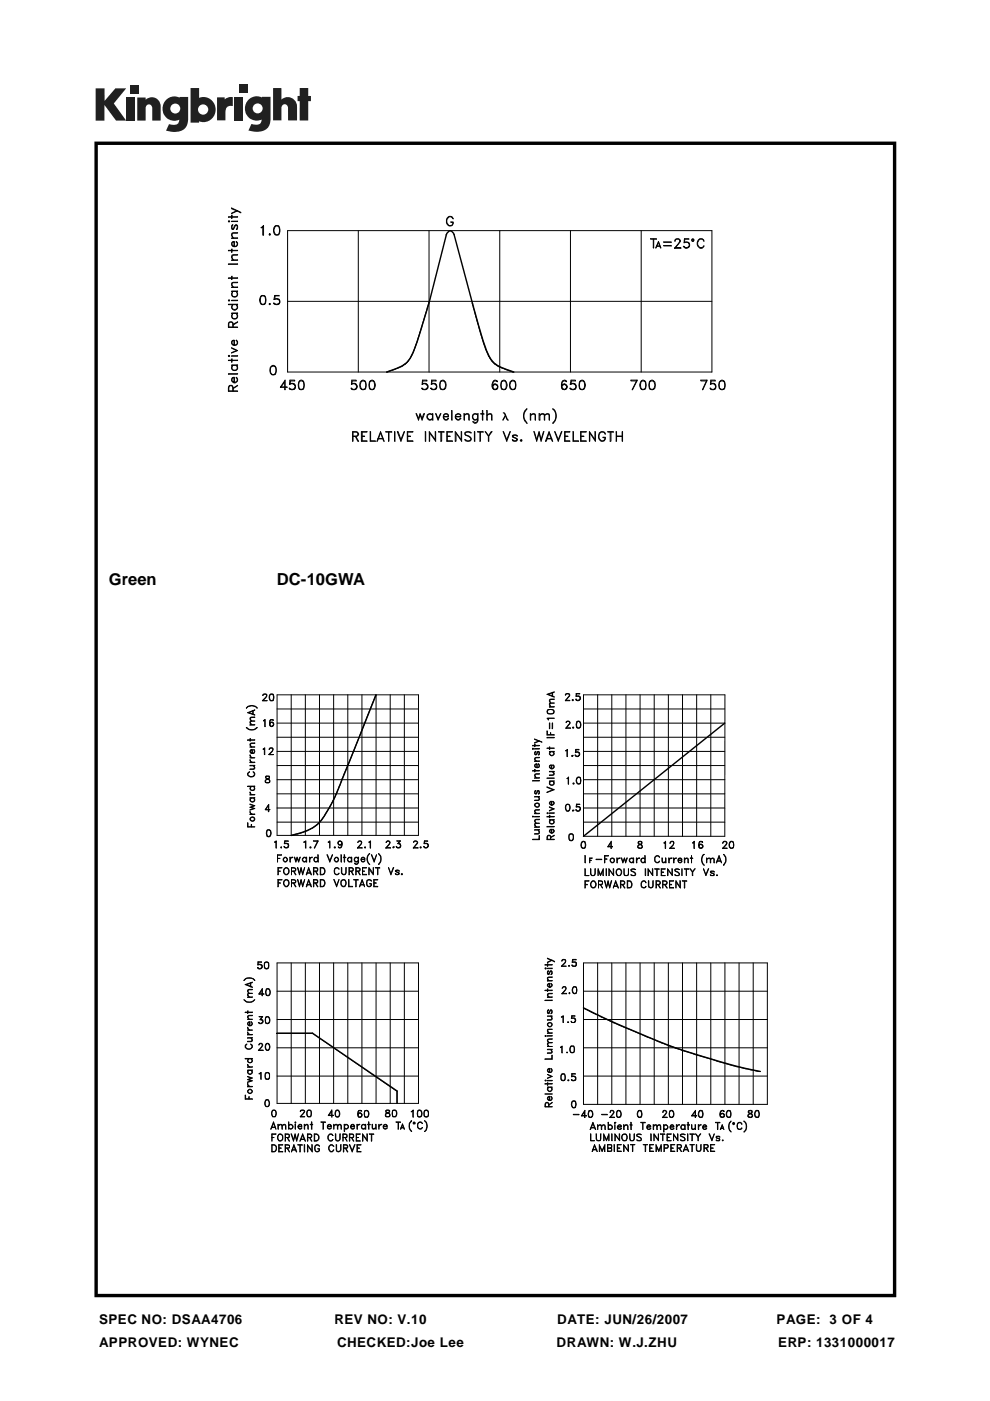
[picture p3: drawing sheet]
<svg xmlns="http://www.w3.org/2000/svg" width="210mm" height="297mm" viewBox="0 0 210 297" stroke-linecap="round" stroke-linejoin="round" font-family="sans-serif">
<defs><g id="words">
<g font-size="3.5">
<text x="23.1" y="124.1">Green</text>
<text x="58.7" y="124.1">DC-10GWA</text>
</g>
<g font-size="2.8">
<text x="21" y="280.7">SPEC NO: DSAA4706</text>
<text x="71" y="280.7">REV NO: V.10</text>
<text x="118.2" y="280.7">DATE: JUN/26/2007</text>
<text x="164.6" y="280.7">PAGE: 3 OF 4</text>
<text x="21" y="285.6">APPROVED: WYNEC</text>
<text x="71.5" y="285.6">CHECKED:Joe Lee</text>
<text x="118" y="285.6">DRAWN: W.J.ZHU</text>
<text x="165" y="285.6">ERP: 1331000017</text>
</g>
</g></defs>
<path d="M20 30v245h170v-245zM20.7 30.7h168.6v243.6h-168.6z" fill="#000"/>
<g fill="#231f20">
<path d="M20.3 18.7h1.9v2.7l2.3-2.7h2.2l-2.6 3.2 2.6 3.7h-2.1l-2.5-3.3v3.3h-1.8z"/>
<path d="M26.8 20.7h1.8v4.9h-1.8z"/>
<path d="M49.7 20.7h1.8v4.9h-1.8z"/>
<path d="M27.7 18h1.8v1.8h-1.8z"/>
<path d="M50.6 17.9h1.8v1.8h-1.8z"/>
<path d="M29.1 20.7h1.8v.4a1.9 1.9 0 0 1 2.2-.3 1.9 1.9 0 0 1 1 2v2.8h-1.8v-2.7a.7 .7 0 0 0-.7-.8 .7 .7 0 0 0-.7 .8v2.7h-1.8z"/>
<path d="M46 20.6h1.6v.5a2.03 2.03 0 0 1 1.8-.5v1.9h-.2a1.12 1.12 0 0 0-1.4 1.3v1.7h-1.8z"/>
<path d="M57.9 18.7h1.8v2.4a1.98 1.98 0 0 1 2.2-.3 1.98 1.98 0 0 1 1.1 2v2.7h-1.9v-2.6a.7 .7 0 0 0-.7-.8 .7 .7 0 0 0-.7 .8v2.6h-1.8z"/>
<path d="M63.5 18.7h1.8v1.6h.6v1.1h-.6v4.1h-1.8v-4.1h-.4v-1.1h.4z"/>
<path d="M40.4 18.7v7.3h1.8v-.3a2.63 2.63 0 0 0 3.5-2.5 2.63 2.63 0 0 0-3.5-2.5v-2zM42 23.2a1.1 1.1 0 0 1 2.2 0 1.1 1.1 0 0 1-2.2 0z"/>
<path d="M35.4 21a2.56 2.56 0 0 0-.6 3.3 2.56 2.56 0 0 0 3.2 1.1 1.09 1.09 0 0 1-1.5 1.1l-.7-.2-.6 1.4a5.3 5.3 0 0 0 3.7-.2 2.68 2.68 0 0 0 1-2.4v-4.5h-1.8v.1l-.8-.2a2.45 2.45 0 0 0-1.9 .5zM36.1 23a1.06 1.06 0 0 1 2.1 0 1.06 1.06 0 0 1-2.1 0z"/>
<path d="M52.9 21a2.56 2.56 0 0 0-.6 3.3 2.56 2.56 0 0 0 3.2 1 1.09 1.09 0 0 1-1.5 1.1l-.7-.1-.6 1.4a5.3 5.3 0 0 0 3.7-.3 2.68 2.68 0 0 0 1-2.3v-4.6h-1.9v.2l-.8-.3a2.45 2.45 0 0 0-1.8 .6zM53.6 23a1.06 1.06 0 0 1 2.1 0 1.06 1.06 0 0 1-2.1 0z"/>
</g>
<path d="M20 277.1h173v13.2h-173z" fill="#fff"/>
<g fill="none" stroke="#000" stroke-width=".21">
<path d="M48.4 58.9l2 .1zM48.4 56h2zM48.4 53.1l2 .1zM48.4 46h2zM48.5 46.8l.2 .1-.1 .2-.2-.1zM48.5 46.9l.1 .1zM49.1 58.6l.1 .7zM49.1 55.1l1.3 .1zM49.1 52.8l.1 .7zM49.1 50.4l1.3 .1zM49.1 46.9l1.3 .1zM49.1 45.6l.1 .7z"/>
<path d="M49.1 44.1l2 1-2-.8zM49.2 59.9l1.2-.1-1.1 .2a.64 .64 0 0 0 .1 .9 .65 .65 0 0 1-.2-1zM49.2 54.1l1.2-.1-1 .1a.45 .45 0 0 0-.1 .7l.1 .3a.77 .77 0 0 1-.2-1zM49.2 49.4l1.2-.1-1 .1a.45 .45 0 0 0-.1 .7l.1 .3a.77 .77 0 0 1-.2-1zM49.2 48.5h.3M49.3 51.4l.3-.1v.9a.51 .51 0 0 1-.4-.3 .51 .51 0 0 1 .1-.5zM49.3 47.7v.9M49.6 52.2a.51 .51 0 0 0 .7-.2 .51 .51 0 0 0-.3-.7l.1-.1a.61 .61 0 0 1 .1 .9 .61 .61 0 0 1-.9 0 .61 .61 0 0 1 .1-.9h.3v1M49.9 47.8h.4M50 47.7l-.6 1a.6 .6 0 0 1 0-1l-.2 .1M50.2 47.7v.9M50.2 44.7l-1.1 .6 1.3-.6"/>
<path d="M50.3 48.5l-.2 .2a.6 .6 0 0 0 0-1h-.1a1.03 1.03 0 0 0-.6 .9M55.4 48.2l.5-.4v2.1h-.2v-1.9zM57.1 49.5l.2 .2-.1 .2-.1-.1zM57.1 49.7l.1 .1zM58.3 47.9a.64 .64 0 0 1 1 .3 1.83 1.83 0 0 1-.2 1.6 .81 .81 0 0 1-1-.2 .81 .81 0 0 1-.1-.9zM58.3 49.7h.8M58.3 48h.8M58.4 47.9a1.42 1.42 0 0 0 0 1.9M59 47.9a1.79 1.79 0 0 1 0 1.9M61 48.9h89.9v30h-89.9zM76 48.9v30M91 48.9v30"/>
<path d="M95.1 46a.68 .68 0 0 1 1 .4 .7 .7 0 0 0-.8-.4 .7 .7 0 0 0-.6 .6v.5a.64 .64 0 0 0 .7 .7 .64 .64 0 0 0 .6-.7h-.4h.5a.73 .73 0 0 1-.7 .8 .73 .73 0 0 1-.7-.8 1.18 1.18 0 0 1 .4-1.1zM106 48.9v30M121 48.9v30M135.9 48.9v30M137.9 50.6l1.3 .1zM138.5 50.7v1.9l.1-1.9M139.2 52.2h.8M139.3 52.1h.6M139.6 51.2l.5 1.4-.5-1.2-.6 1.2zM140.7 51.3l1.6 .1zM140.7 52.1h1.6zM143.1 52.5h1.3v.2h-1.4l.8-1.1a.55 .55 0 0 0 0-.9l-.5 .1-.2 .3a.59 .59 0 0 1 .6-.5 .59 .59 0 0 1 .6 .6l-1.2 1.5"/>
<path d="M145 52.3l.3 .2M145.8 51.4a.62 .62 0 0 1 .3 .5 .62 .62 0 0 1-.3 .6M146.1 51.7a.85 .85 0 0 0-1.1-.2l.1-.9h.9l-.8 .1-.1 .7a.71 .71 0 0 1 1 .2 .71 .71 0 0 1-.3 1 .71 .71 0 0 1-.9-.4h.1a.63 .63 0 0 0 1.1-.1M146.7 50.7h.4v.4h-.4zM146.7 50.8h.4v.2h-.4zM148.3 50.7l.5-.1 .5 .5-.5-.4a.73 .73 0 0 0-.9 .7 .9 .9 0 0 0 .9 1.1l.5-.4a.67 .67 0 0 1-1 .4 1.08 1.08 0 0 1 0-1.8zM48.4 75.4l.2-.1 .1 .2-.2 .1zM48.4 79.2l2 .1zM48.4 76.4h2zM48.4 64.5l2 .1zM48.5 75.4l.1 .1zM48.5 63.6l.2 .1-.1 .1-.2-.1z"/>
<path d="M48.5 63.7h.1zM49.1 77.4l1.3 .1zM49.1 76.1l.1 .7zM49.1 75.4l1.3 .1zM49.1 73.7l1.3 .6-1.3 .5 1.1-.5zM49.1 66.4l1.3 .1zM49.1 63.7h1.3zM49.1 61.7l1.3 .1zM49.1 60.9h1.3zM49.3 72.3l.3-.1v.9l-.4-.3zM49.4 77.5l-.2 .3a.56 .56 0 0 0 .5 .7 .56 .56 0 0 0 .6-.7l-.2-.3a.62 .62 0 0 1 .1 .9 .62 .62 0 0 1-.9 0 .62 .62 0 0 1 .1-.9zM49.4 69.3l-.1-.9h-.7l-.1 .9 1.9 .1h-2v-.7l.2-.4 .5-.1 .3 .2v.9"/>
<path d="M49.4 66.5a.78 .78 0 0 0 0 1l.2 .1a.53 .53 0 0 0 .6-.2 .53 .53 0 0 0 .1-.5l-.2-.4a.66 .66 0 0 1 .1 .9 .66 .66 0 0 1-1 0 .66 .66 0 0 1 .2-.9zM49.4 64.6l-.2 .4a.55 .55 0 0 0 .5 .6 .55 .55 0 0 0 .6-.6l-.2-.4a.66 .66 0 0 1 .1 1 .66 .66 0 0 1-1 0 .66 .66 0 0 1 .2-1zM49.4 61.8a.78 .78 0 0 0 0 1l.2 .1a.53 .53 0 0 0 .6-.1 .53 .53 0 0 0 .1-.6l-.2-.4a.66 .66 0 0 1 .1 1 .66 .66 0 0 1-1 0 .66 .66 0 0 1 .2-1zM49.4 68.7l1-.5-1 .7M49.6 73.1a.52 .52 0 0 0 .7-.3l-.2-.7a.61 .61 0 0 1 .1 .9 .61 .61 0 0 1-.9 0 .61 .61 0 0 1 .1-.9h.3v1M55.4 62.7a.68 .68 0 0 1 .9 .3 1.83 1.83 0 0 1-.2 1.5 .65 .65 0 0 1-.9-.2 1.29 1.29 0 0 1 .2-1.6zM55.4 64.4h.7M55.4 62.8h.7M55.5 62.7a1.66 1.66 0 0 0 0 1.8M56 62.7a1.66 1.66 0 0 1 0 1.8M57.1 64.3l.2 .1-.1 .2-.1-.1zM57.1 64.4l.1 .1z"/>
<path d="M57.6 77.6l.4-.1a1.33 1.33 0 0 1 .3 1.9 .81 .81 0 0 1-.9-.1 .81 .81 0 0 1-.2-1l.1-.4zM57.6 79.3h.7M57.6 77.7h.7M57.7 77.6a1.29 1.29 0 0 0 0 1.8M58.1 64.3l.3 .2M58.2 77.6a1.29 1.29 0 0 1 0 1.8M58.8 63.4l.4 .2 .1 .2-.1 .5-.4 .2M59.3 63.7a.93 .93 0 0 0-1.2-.2l.2-.9h.9l-.9 .1v.7a.71 .71 0 0 1 1 .2 .71 .71 0 0 1-.3 1 .71 .71 0 0 1-1-.3h.1a.73 .73 0 0 0 1.2-.1M61 63.9h89.9M91 63.9l-2.9 9.8-1.1 2.3-.7 .9-1 .7-3.3 1.3M100.1 64.3l2.3 8.3 1.5 3.4 .7 .9 .9 .7 3.4 1.3M49.3 80.2l.3-.1v.9a.51 .51 0 0 1-.4-.3 .51 .51 0 0 1 .1-.5z"/>
<path d="M49.4 82.9l-.1-.9-.2-.2h-.3l-.3 .4v.7l1.9 .1h-2v-.8l.2-.4h.7l.1 1.1M49.4 82.3l1-.6-1 .7M49.6 81a.51 .51 0 0 0 .7-.2 .51 .51 0 0 0-.3-.7l.1-.1a.65 .65 0 0 1 .2 1 .65 .65 0 0 1-1 0 .65 .65 0 0 1 .1-1h.3v1M59.5 82l1.4 .1h-1.5l1.1-1.5v2l-.1-1.7-.9 1.2M61.4 82.4l.3 .1M62.1 81.4a.71 .71 0 0 1 .4 1l-.4 .1M62.6 81.8a.75 .75 0 0 0-1.2-.3l.1-.9h1v.2h-.9l-.1 .6a.73 .73 0 0 1 1 .1 .73 .73 0 0 1-.2 1 .73 .73 0 0 1-1-.2h.1a.69 .69 0 0 0 1.2-.2M63.5 80.8a.54 .54 0 0 1 .5-.2 .54 .54 0 0 1 .4 .4 1.83 1.83 0 0 1-.1 1.5 .65 .65 0 0 1-1-.2 1.83 1.83 0 0 1 .2-1.5zM63.5 82.5h.8M63.5 80.9h.8M63.6 80.8a1.66 1.66 0 0 0 0 1.7M64.2 80.8a1.66 1.66 0 0 1 0 1.7"/>
<path d="M74.5 82.4l.3 .1M74.8 92.5l1-.1a.48 .48 0 0 0-.3-.8h-.7v2v-2.1h.7a.51 .51 0 0 1 .5 .3 .51 .51 0 0 1-.1 .6l-.4 .1h-.7M75.3 81.4a.68 .68 0 0 1 0 1.1M75.4 92.5l.5 1.1h.1l-.6-1.1M75.6 81.8l-.4-.4-.7 .1 .1-.9h.9v.2h-.8l-.1 .6a.73 .73 0 0 1 1 .1 .73 .73 0 0 1-.1 1 .73 .73 0 0 1-1.1-.2h.1a.67 .67 0 0 0 .9 .2l.2-.4M76.6 91.5h1.2l-1 .1v1.9l1 .1h-1.2zM76.6 80.8l.4-.2a1.36 1.36 0 0 1 .4 1.9 .77 .77 0 0 1-1-.2 1.53 1.53 0 0 1 .2-1.5zM76.6 82.5h.8M76.6 80.9h.8M76.7 80.8a1.32 1.32 0 0 0 0 1.7M76.8 92.5h.5h-.5M77.3 80.8a1.66 1.66 0 0 1 0 1.7"/>
<path d="M78.5 91.5l.1 2 1 .1h-1.1zM78.5 80.8l.3-.2a1.1 1.1 0 0 1 .8 1 1.1 1.1 0 0 1-.6 1l-.5-.1a1.66 1.66 0 0 1 0-1.7zM78.5 82.5h.7M78.5 80.9h.7M78.6 80.8a1.66 1.66 0 0 0 0 1.7M79.2 80.8a1.66 1.66 0 0 1 0 1.7M80.1 93h1.1M80.2 93h.9M80.7 91.5l.7 2.1-.7-1.8-.8 1.8zM81.8 91.5l1.3 .1zM82.4 91.6v2l.1-2M83.7 91.5v2.1z"/>
<path d="M84.2 91.5h.2l.6 1.7 .8-1.7-.8 2.1zM86.4 91.5h1.1l-1.1 .1v1.9l1.1 .1h-1.1zM86.4 92.5h.6h-.6M88.2 87.7l.5 1 .4-1 .4 1 .3-1h.2l-.5 1.4-.4-1.1-.4 1.1zM89.5 82.4l.2 .1M90.2 91.5l.1 2.1zM90.3 81.4l.4 .5-.2 .5-.2 .1M90.6 88a.7 .7 0 0 1 1.1 0l-.7-.2-.4 .5 .4 .7 .7-.3a.58 .58 0 0 1-.9 .3 .77 .77 0 0 1-.2-1zM90.7 81.8l-.5-.4-.7 .1 .1-.9h.9v.2h-.8l-.1 .6a.73 .73 0 0 1 1 .1 .73 .73 0 0 1-.2 1 .73 .73 0 0 1-1-.2h.1a.73 .73 0 0 0 .9 .2l.3-.4M91 91.5l1.3 1.7 .1-1.7v2.1l-1.3-1.8-.1 1.8zM91.4 82.4l.3 .1M91.7 87.7l.1 1.4z"/>
<path d="M92.2 81.4a.68 .68 0 0 1 0 1.1M92.4 87.7l.5 1.1 .6-1.1-.6 1.4zM92.5 81.8l-.5-.4-.6 .1 .1-.9h1v.2h-.9l-.1 .6a.72 .72 0 0 1 1 .2 .72 .72 0 0 1-.2 1 .72 .72 0 0 1-1-.3h.1a.67 .67 0 0 0 1 .2l.1-.4M93 91.5l1.1 .1zM93.5 91.6v2h.1v-2M93.5 80.8l.3-.2a.92 .92 0 0 1 .8 1.2l-.1 .5a.68 .68 0 0 1-1.2 0 1.83 1.83 0 0 1 .2-1.5zM93.5 82.5h.7M93.5 80.9h.7M93.6 80.8a1.66 1.66 0 0 0 0 1.7M94.1 88.3v.2a.51 .51 0 0 0 .3 .4 .51 .51 0 0 0 .5-.1l.1-.2 .1 .1a.64 .64 0 0 1-1 .2 .64 .64 0 0 1 0-.9 .59 .59 0 0 1 .9-.1l.1 .5h-1M94.1 80.8a1.32 1.32 0 0 1 0 1.7M94.2 87.9h.7l.1 .4h-.9z"/>
<path d="M94.7 91.5h1.2l-1.1 .1v1.9l1.1 .1h-1.2zM94.8 92.5h.6h-.6M95.8 87v2.1zM96.5 91.5l1.3 1.7 .1-1.7v2.1l-1.2-1.8v1.8h-.2zM96.6 88.3l.1 .4a.51 .51 0 0 0 .5 .3 .51 .51 0 0 0 .4-.4l.1 .1a.64 .64 0 0 1-1 .2 .64 .64 0 0 1 0-1 .64 .64 0 0 1 1 .1v.4h-1.1M96.7 88l.2-.1a.47 .47 0 0 1 .5-.1 .47 .47 0 0 1 .2 .5h-1zM98.4 87.7l.1 1.4zM98.7 87.8h.7l.1 1.3-.2-1.2a.64 .64 0 0 0-.8 .1zM98.7 91.6a1.08 1.08 0 0 1 1.2 .2l-.5-.2-.8 .2 .1 .4 .7 .3a.63 .63 0 0 1 .3 1 .93 .93 0 0 1-1.1-.3h.1a.67 .67 0 0 0 1.1 0l-.1-.4-.3-.3a.84 .84 0 0 1-.8-.5zM100.4 87.8a.6 .6 0 0 1 .9 .2l-.4-.2a.6 .6 0 0 0-.7 .6 .6 .6 0 0 0 .7 .6l.4-.3a.64 .64 0 0 1-1 .2 .64 .64 0 0 1-.1-.9zM100.6 91.5l.1 2.1zM101.3 87.7v1.5a.57 .57 0 0 1-.4 .5 .57 .57 0 0 1-.7-.3l.6 .2 .4-.2z"/>
<path d="M101.3 91.5l1.1 .1zM101.8 91.6v2l.1-2M101.9 87.7l.7 .1zM102.3 87l.1 2.1zM103.2 87l.1 2.1zM103.5 87.8h.7l.1 1.3-.2-1.2a.66 .66 0 0 0-.8 .1zM103.5 92.5l.6-1h.2l-.7 1v1.1l-.1-1.1-.6-1 .7 1M104.5 82.1l.1 .4h.3h.4l.2-.4M104.5 81.9l.1-.3a.6 .6 0 0 1 .9 .3M104.6 80.9h.8M104.7 80.8a1.98 1.98 0 0 0-.1 1.6l.2 .1M104.8 81.5l-.3 .5"/>
<path d="M105.1 81.5l.3 .2 .1 .3-.1 .4-.3 .1M105.3 80.8l.2 .1-.4-.3a1.08 1.08 0 0 0-.8 1 1.08 1.08 0 0 0 .7 1l.3-.1a.61 .61 0 0 0 .1-.9 .61 .61 0 0 0-.9 .1M106.4 80.8l.4-.2a1.1 1.1 0 0 1 .7 1 1.1 1.1 0 0 1-.6 1l-.5-.1a1.66 1.66 0 0 1 0-1.7zM106.4 82.5h.8M106.4 80.9h.8M106.5 80.8a1.66 1.66 0 0 0 0 1.7M106.6 89.1l.6-1.1-.5 1.1M106.7 91.5l.7 1.7 .8-1.7-.8 2.1zM106.7 87.5l.3 .1 .7 1.5M106.8 87.5l.7 1.5 .3 .1M107.1 80.8a1.66 1.66 0 0 1 0 1.7M108.4 80.8l.4-.2a1.36 1.36 0 0 1 .3 1.9 .77 .77 0 0 1-1-.2 1.53 1.53 0 0 1 .3-1.5z"/>
<path d="M108.4 82.5h.7M108.4 80.9h.7M108.5 80.8a1.32 1.32 0 0 0 0 1.7M108.7 93.3l.4 .2 .5-.2M108.7 92.5l.9 .5 .1 .2a.61 .61 0 0 1-.5 .4 .61 .61 0 0 1-.6-.4l.3 .3M108.7 92.4h.9M108.9 92.3l-.2 .2 .2 .2M109.1 80.8a1.66 1.66 0 0 1 0 1.7M109.5 92.3l.2 .2a.7 .7 0 0 0-1.1 0l.1 .2 .9 .3M109.5 93v.5M110.3 93.3l.3-.1 .1 .3-.2 .1zM110.5 93.3l.1 .2z"/>
<path d="M111.7 86.7h.1a2.02 2.02 0 0 0 0 3 1.96 1.96 0 0 1-.1-3zM112.4 87.7l.1 1.4zM112.8 87.8h.7v1.3l-.1-1.2a.66 .66 0 0 0-.9 .1zM113.2 91.5l.6 1.7 .5-1.7 .4 1.7 .6-1.7-.6 2.1-.4-1.8-.5 1.8zM114.3 87.7h.2v1.4h-.2zM114.7 87.8h.7l.1 1.3-.1-1.1a.54 .54 0 0 0-.9 0zM115.7 87.8h.7l.1 1.3-.2-1.2a.66 .66 0 0 0-.8 .1zM115.9 93h1.1M116 93h.9M116.4 91.5l.8 2.1-.8-1.8-.6 1.8h-.1zM117.2 86.7a1.88 1.88 0 0 1 0 3 2.04 2.04 0 0 0 0-3zM117.6 91.5l.8 1.7 .7-1.7-.7 2.1z"/>
<path d="M119.1 82.1l.2 .4h.3h.4l.1-.4M119.1 81.9a.6 .6 0 0 1 .9-.3l.1 .3M119.3 80.9h.8M119.4 80.8a1.98 1.98 0 0 0-.2 1.6l.3 .1M119.5 81.5l-.3 .2-.1 .3M119.7 91.5h1.1l-1 .1v1.9l1 .1h-1.1zM119.8 92.5h.6h-.6M119.8 81.5l.3 .2a.6 .6 0 0 1-.3 .8M120 80.8l.1 .1-.5-.3a1.36 1.36 0 0 0-.3 1.9 .64 .64 0 0 0 .9-.3 .64 .64 0 0 0-.5-.8l-.6 .3M120.9 82.4l.3 .1M121.5 91.5l.1 2 1.1 .1h-1.2zM121.7 81.4a.71 .71 0 0 1 .3 1l-.3 .1"/>
<path d="M122.1 81.8l-.2-.3a.78 .78 0 0 0-1 0l.2-.9h.9v.2h-.8l-.1 .6a.72 .72 0 0 1 1 .2 .72 .72 0 0 1-.3 1 .72 .72 0 0 1-1-.3h.1a.69 .69 0 0 0 1.2-.2M123 80.8l.4-.2a1.1 1.1 0 0 1 .7 1 1.1 1.1 0 0 1-.6 1l-.5-.1a1.66 1.66 0 0 1 0-1.7zM123 82.5h.8M123 80.9h.8M123.1 91.5h1.2l-1.1 .1v1.9l1.1 .1h-1.2zM123.1 80.8a1.66 1.66 0 0 0 0 1.7M123.2 92.5h.6h-.6M123.7 80.8a1.66 1.66 0 0 1 0 1.7M125 91.5l1.2 1.7v-1.7v2.1l-1.1-1.8-.1 1.8zM127.1 91.8a.72 .72 0 0 1 .7-.3 .72 .72 0 0 1 .6 .5 .7 .7 0 0 0-.8-.4 .7 .7 0 0 0-.6 .7v.5a.64 .64 0 0 0 .6 .7 .64 .64 0 0 0 .7-.7l-.5-.1h.6a.73 .73 0 0 1-.7 .9 .73 .73 0 0 1-.8-.8zM128.9 91.5l1.1 .1zM129.4 91.6v2h.1v-2"/>
<path d="M130.6 91.5l.1 2.1zM130.7 92.5h1.2M131.9 91.5l.1 2.1zM135 80.6l-1 2 1.1-2h-1.3v.2h1.2M136 80.8l.4-.2a1.36 1.36 0 0 1 .3 1.9 .65 .65 0 0 1-.9-.2 1.29 1.29 0 0 1 .2-1.5zM136 82.5h.7M136 80.9h.7M136.1 80.8a1.66 1.66 0 0 0 0 1.7M136.7 80.8a1.66 1.66 0 0 1 0 1.7M137.8 80.8l.4-.2a.92 .92 0 0 1 .7 1.2v.5a.68 .68 0 0 1-1.2 0 1.83 1.83 0 0 1 .1-1.5zM137.8 82.5h.8M137.8 80.9h.8"/>
<path d="M137.9 80.8a1.66 1.66 0 0 0 0 1.7M138.5 80.8a1.32 1.32 0 0 1 0 1.7M149.9 80.6l-1 2 1-2h-1.3v.2h1.3M150.6 82.4l.3 .1M151.4 81.4a.68 .68 0 0 1 0 1.1M151.7 81.8l-.4-.4-.7 .1 .1-.9h.9v.2h-.8l-.1 .6a.7 .7 0 0 1 1 .1 .7 .7 0 0 1-.2 1 .7 .7 0 0 1-1-.2h.1a.67 .67 0 0 0 1 .2l.1-.4M152.7 80.8l.5-.2a1.36 1.36 0 0 1 .3 1.9 .77 .77 0 0 1-1-.2 1.53 1.53 0 0 1 .2-1.5zM152.7 82.5h.8M152.7 80.9h.8M152.8 80.8a1.32 1.32 0 0 0 0 1.7M153.3 80.8a1.32 1.32 0 0 1 0 1.7M52.2 154.2a1.53 1.53 0 0 0 2.3 0 1.53 1.53 0 0 1-2.3 0z"/>
<path d="M52.5 156.9h1.5zM52.5 151.1l1.5-.6-1.3 .6 1.3 .5zM52.6 149.7a1.53 1.53 0 0 1 1.9 .5 1.53 1.53 0 0 0-2.3 0zM53 158.4h1zM53 156.6l.1 .5zM53 153.6l1 .1zM53.1 157.6l.9-.1-.8 .2-.1 .3 .2 .4-.3-.4zM53.1 152.9h.9l-.8 .1-.1 .3 .2 .3-.3-.3zM53.1 152.1l.9-.1-.8 .2-.1 .3 .2 .4-.3-.4zM53.2 159.1l.2-.1v.7l-.3-.3zM53.4 159.7h.4v-.8a.48 .48 0 0 1 .1 .7 .48 .48 0 0 1-.6 0 .48 .48 0 0 1-.1-.6l.3-.1v.8M53.6 150.7v.7"/>
<path d="M53.7 150.7v.8M55.7 148.6l.7-.7 .2-.5a.45 .45 0 0 0-.5-.3 .45 .45 0 0 0-.4 .4l.2-.3h.6l.1 .2-.3 .5-.7 .7h1M55.8 158.8l.3-.2v1.4l-.1-1.4zM56 152.7l.2-.2v1.6l-.1-1.4-.2 .2zM57.1 160l.8-1-.2-.4h-.4l-.2 .2v.1l.1-.3h.6v.5l-.8 .9h1M57.2 153.6l.1 .3 .3 .1 .4-.4M57.2 153.5l.1-.3 .3-.1 .4 .4M57.3 147.2a.45 .45 0 0 1 .7 .2l.1 .6-.2 .6a.75 .75 0 0 1-.9-.5 .75 .75 0 0 1 .3-.9zM57.3 152.7h.6M57.3 148.5h.6M57.3 147.2h.6M57.4 152.6l-.2 .2a1.18 1.18 0 0 0 .3 1.2"/>
<path d="M57.4 147.2a.99 .99 0 0 0 0 1.4M57.5 153.1l-.3 .2v.3M57.7 153.1a.48 .48 0 0 1 0 .9M57.8 152.6l.2 .1-.1-.1a.45 .45 0 0 0-.7 .2l-.1 .8 .2 .4a.48 .48 0 0 0 .7-.1 .48 .48 0 0 0-.1-.7 .48 .48 0 0 0-.7 .1M57.8 147.2l.2 .5-.2 .9M58.7 153.3h30M58.7 150.3h30M58.7 147.3h30v29.8h-30zM58.7 159.3h30M58.7 156.3h30M61.7 147.3v29.8M64.7 147.3v29.8"/>
<path d="M67.7 147.3v29.8M70.7 147.3v29.8M73.7 147.3v29.8M76.7 147.3v29.8M79.7 147.4l-8.3 20.8-1.1 2.3-1.5 2.4-.8 1.2-1.7 1.5-1.9 .8-2.7 .8M79.7 147.3v29.8M82.7 147.3v29.8M85.7 147.3v29.8M112.9 158.6l.2 .1-.1 .2zM112.9 158.7l.1 .1zM112.9 158l1.5 .1zM113.4 158.7l1 .1z"/>
<path d="M113.4 157.8v.5zM113.4 156.7l1.5 .7zM113.4 159.9h.4M113.5 159.4v.6M113.9 159.5h.4M114 159.4l-.1 .5-.3 .2-.2-.3v-.4l.2-.1-.2 .2M114.3 159.4v.6M114.3 159.9l-.1 .2 .2-.5-.3-.3-.2 .2-.2 .5M114.3 157.1l-.9 .4 1-.4M116 158.6h1.5zM116 156.3l1.5 .1zM116 155l.1 .8h1.4h-1.5z"/>
<path d="M116 152.3h1.5h-1.4l.2 .3zM116 147.2l1.5-.5-1.3 .5 1.3 .6zM116.1 151.1a1.02 1.02 0 0 0 1.3 0M116.1 150.7a1.02 1.02 0 0 1 1.3 0M116.1 150.6v.6M116.2 150.4h.5a.59 .59 0 0 1 .8 .5 .61 .61 0 0 1-.8 .5h-.5a.55 .55 0 0 1 0-1zM116.5 159.3l1 .1zM116.5 158.4l.1 .5zM116.5 153.3l.1 1.2zM116.5 149.8l1 .1zM116.6 149.1h.9h-.8l-.1 .2 .1 .5-.2-.3zM116.6 148.3l.9-.1-.8 .2-.1 .2 .1 .5a.55 .55 0 0 1-.1-.8z"/>
<path d="M116.7 159.4l-.1 .3a.43 .43 0 0 0 .4 .5 .43 .43 0 0 0 .4-.5l-.2-.3a.46 .46 0 0 1 .1 .7 .46 .46 0 0 1-.7 0 .46 .46 0 0 1 .1-.7zM116.7 155.3v.5M117.1 153.3l.1 1.2zM117.1 146.9v.7M117.2 146.8v.9M117.3 150.6v.6M119.9 148.5h.9l-.9 .1M120 159.1l.3-.2v1.5l-.1-1.3zM120 147.1h.7a.45 .45 0 0 1-.2 .7l-.6 .8 .6-.8a.45 .45 0 0 0 .1-.7h-.6l-.1 .3zM120 154.3l1 .1h-1l.8-1.1-.3-.3h-.2l-.3 .2a.43 .43 0 0 1 .5-.3 .43 .43 0 0 1 .4 .4l-.9 1.1M121.4 148.3l.2 .1-.1 .2-.2-.1zM121.4 148.4l.1 .1z"/>
<path d="M121.5 154.1l.1 .1v.2l-.2-.1zM121.5 154.2l.1 .1zM122.2 147l.7 .1h-.7v.5zM122.2 147.6a.54 .54 0 0 1 .8 0 .54 .54 0 0 1-.2 .8 .54 .54 0 0 1-.7-.2l.1 .2a.54 .54 0 0 0 .8-.3M122.2 147.6h.6l.2 .3M122.2 148.3l.1 .2M122.3 153l.3-.1a.78 .78 0 0 1 .6 .7 .78 .78 0 0 1-.6 .8l-.3-.1-.1-.6zM122.3 154.2h.6M122.3 153h.6M122.4 153l-.2 .6 .2 .7M122.6 159.5a.47 .47 0 0 1 .2 .4 .47 .47 0 0 1-.2 .4M122.7 147.6l.2 .1 .1 .3-.1 .3-.2 .2"/>
<path d="M122.8 153a1.02 1.02 0 0 1 0 1.3M122.8 159.7a.6 .6 0 0 0-.8-.1l.1-.7h.6l-.5 .1-.1 .5a.53 .53 0 0 1 .7 .1 .53 .53 0 0 1-.2 .8 .53 .53 0 0 1-.7-.3l.2 .1a.52 .52 0 0 0 .7-.1M123.7 153.3h30M123.7 150.3h30M123.7 147.3h30v30h-30zM123.7 159.3h30M123.7 156.3h30M126.7 147.3v30M129.7 147.3v30M132.7 147.3v30M135.7 147.3v30M138.7 147.3v30"/>
<path d="M141.7 147.3v30M144.7 147.3v30M147.7 147.3v30M150.7 147.3v30M52.5 166.7l1.5 .1zM52.6 175.3l-.1-.8v.8h1.5M52.7 163.7l.2-.1-.3 .4a.68 .68 0 0 0 .7 .7 .68 .68 0 0 0 .6-.7l-.2-.4a.67 .67 0 0 1 .1 1.1 .67 .67 0 0 1-1.1-.1l-.2-.3v-.3zM53 172.6l1 .1zM53 172.1l.4 .5-.3-.2zM53 170.5l1 .3-.7 .4 .7 .2-1 .4 .8-.4-.8-.2 .8-.4zM53 169.1l1 .1zM53 168.5h1z"/>
<path d="M53 167.9l.4 .6-.3-.2zM53 163h.8l.1-.1-.1-.5a.45 .45 0 0 1 .1 .6zM53 162.3l1 .1zM53 161.6l1 .1zM53 161.1l.4 .5-.3-.2zM53 160.7h1zM53 160.1l.4 .6-.3-.3zM53.3 175.3v-.5v.5M53.3 169.2l-.2 .3a.43 .43 0 0 0 .4 .5 .43 .43 0 0 0 .4-.5l-.1-.3a.48 .48 0 0 1 .1 .7 .48 .48 0 0 1-.7 0 .48 .48 0 0 1 .1-.7zM53.3 166.8l-.2 .3a.44 .44 0 0 0 .3 .4 .44 .44 0 0 0 .5-.2l-.1-.5a.48 .48 0 0 1 .1 .7 .48 .48 0 0 1-.7 0 .48 .48 0 0 1 .1-.7zM56.3 165.8l.3 .1M56.4 164.6l-.1 .3 .8 .6v.4h-.7l-.1-.2v-.2l.3-.3 .5-.3v-.3z"/>
<path d="M56.4 164.6h.7M56.5 164.6l-.1 .3 .7 .3 .1 .3-.1 .4-.2 .1-.6-.1-.1-.4 .4-.3 .5-.2v-.4M56.6 176a.52 .52 0 0 1 .8 .2 .82 .82 0 0 1-.5 1.2l-.3-.1-.1-.5zM56.6 177.3h.6M56.6 176.1h.6M56.7 176l-.1 .6 .1 .7M57 170.6l-.1 1.5v-1.4l-.6 1h.9h-1zM57.1 176a1.02 1.02 0 0 1 0 1.3M57.1 165.8l-.1 .1M58.3 178.4l.3-.1v1.5l-.1-1.4-.3 .2zM58.7 171.3h30M58.7 168.3h30"/>
<path d="M58.7 165.3h30M58.7 162.3h30M58.7 174.3h30M59.6 179.5l.1 .3-.2-.1zM59.6 179.6l.1 .1zM60.3 179.5l.2 .2M60.9 178.9l.2 .1v.5l-.2 .2M61.1 179.1l-.1-.2h-.7l.1-.6h.7l-.7 .1v.5a.53 .53 0 0 1 .7 .1 .53 .53 0 0 1-.2 .8 .53 .53 0 0 1-.7-.3h.1a.45 .45 0 0 0 .4 .2 .45 .45 0 0 0 .4-.3M64.4 178.5l.5-.2v1.5l-.1-1.4zM65.8 179.5l.2 .1-.1 .2-.2-.1zM65.8 179.6l.1 .1zM67.4 178.3l-.8 1.5 .9-1.5h-1l.9 .1"/>
<path d="M69.6 178.5l.3-.2v1.5v-1.4zM70.9 179.5l.2 .1-.1 .2-.1-.1zM70.9 179.6l.1 .1zM71.7 178.9l.3 .2 .5-.2M71.7 178.6l.3-.2 .5 .2M71.8 179.6h.5M72 178.4l-.3 .3 .3 .4M72.2 178.4a.94 .94 0 0 1 0 1.3M72.5 179l-.2 .1a.45 .45 0 0 1-.7-.4 .45 .45 0 0 1 .7-.3 .86 .86 0 0 1-.3 1.4l-.3-.3 .1 .2M72.5 178.8l-.3 .3M75.9 179.7l.9 .1h-1l.8-.9v-.5h-.2l-.5 .1 .2-.2h.3l.3 .4-.8 1.1M77.4 179.5l.1 .3-.2-.1z"/>
<path d="M77.4 179.6l.1 .1zM78.2 178.5l.4-.2v1.5l-.1-1.4zM81.9 179.7l.9 .1h-1l.8-1.1-.1-.3-.6 .1 .2-.2h.4l.2 .4-.8 1.1M83.4 179.5v.3zM83.4 179.6h.1M83.4 179.5h.1M84.1 179.5l.2 .2M84.7 178.9a.48 .48 0 0 1 0 .8M84.8 178.4l-.7-.1h.8l-.5 .6a.5 .5 0 0 1 .6 .7 .5 .5 0 0 1-.9 0v-.1a.44 .44 0 0 0 .4 .2 .44 .44 0 0 0 .4-.3M84.8 178.3l-.5 .6 .5 .1 .1 .2M87.7 179.7l.9 .1h-1l.9-1.1-.3-.3-.5 .1a.44 .44 0 0 1 .5-.2 .44 .44 0 0 1 .4 .4l-.9 1.1M89.1 179.5l.2 .1-.1 .2-.1-.1z"/>
<path d="M89.1 179.6l.1 .1zM89.9 179.5l.2 .2M90.5 178.9a.47 .47 0 0 1 .3 .4 .47 .47 0 0 1-.3 .4M90.8 179.1l-.2-.2h-.7l.1-.6h.7l-.7 .1v.5a.53 .53 0 0 1 .8 .1 .53 .53 0 0 1-.3 .8 .53 .53 0 0 1-.7-.3l.6 .2 .4-.3M112.9 173l.2 .2h-.2zM112.9 173.1l.1 .1zM112.9 177.9h1.4l.1-.7v.8zM112.9 165.5l1.5 .1zM112.9 163.4l1.5 .1zM113.4 175.9l1 .1zM113.4 175.3l1 .1zM113.4 173.1l1 .1z"/>
<path d="M113.4 172.4l1 .1zM113.4 169.6h.9v-.5l-.2-.1a.45 .45 0 0 1 .2 .6zM113.4 168.9l1 .1zM113.4 164.9l1 .1zM113.4 163.1v.5zM113.4 161.3l1 .1zM113.4 162.2l.5-.2v.7l-.4-.1zM113.4 174.6h1h-.9l-.1 .4 .3 .3-.3-.3zM113.4 173.8l1-.1-.9 .2-.1 .2 .3 .5-.3-.5zM113.4 171.8l1-.1-.9 .1a.45 .45 0 0 0 .2 .6l-.3-.3zM113.4 167.7l.2-.1-.2 .3v.4l.2 .1 .4-.7M113.4 168.2h.4"/>
<path d="M113.4 164.1h1l-.9 .1-.1 .3 .3 .4-.3-.4zM113.4 162.1l.5-.2v.8h.3v-.8a.49 .49 0 0 1 .1 .7 .49 .49 0 0 1-.7 .1 .49 .49 0 0 1-.2-.6zM113.4 160.7l1-.1-1 .2 .3 .5-.3-.3zM113.5 167.7v.6M113.9 167.7h.4v.6M114.1 176l.3 .3-.1 .5h-.9l.9-.1zM114.3 168.2l-.1 .2 .2-.5-.3-.3-.2 .2-.2 .5M116 172.3l.2 .1-.1 .1zM116 175.2l1.5 .1zM116 173.1l1.5 .1zM116 166.8l1.5 .6-1.5 .6 1.2-.6zM116 165h1.5z"/>
<path d="M116.1 172.3v.1zM116.2 177.1l.5 .2v.6v-.5l-.2-.2-.4 .1v.6l1.4 .1h-1.5v-.6zM116.5 173.8l1 .1zM116.5 172.9l.1 .5zM116.5 172.3l1 .1zM116.5 171.1l1 .4-1 .4 .8-.4zM116.5 165.6l1 .1zM116.5 163.5l1 .1zM116.7 162.3h.2v.7l-.3-.3zM116.7 175.9h.2v.7l-.3-.3zM116.7 170h.2v.7l-.3-.3zM116.7 177.5l.8-.4-.8 .5"/>
<path d="M116.9 176.6l.5-.3v-.2l-.2-.2v-.1a.46 .46 0 0 1 .1 .7 .46 .46 0 0 1-.7 0 .46 .46 0 0 1 .1-.7h.3v.8M116.9 170.7l.5-.3v-.3l-.2-.1v-.1a.46 .46 0 0 1 .1 .7 .46 .46 0 0 1-.7 0 .46 .46 0 0 1 .1-.7h.3v.8M116.9 163l.5-.3-.1-.4h-.1v-.1a.46 .46 0 0 1 .1 .7 .46 .46 0 0 1-.7 0 .46 .46 0 0 1 .1-.7h.3v.8M117.2 163.6l.3 .4-.1 .3-.9 .1 .9-.3zM120 170.7a.47 .47 0 0 1 .4-.2 .47 .47 0 0 1 .4 .2 .73 .73 0 0 1 .1 .9 .73 .73 0 0 1-.8 .3 1.15 1.15 0 0 1-.1-1.2zM120.1 171.8h.5M120.5 170.6a.99 .99 0 0 1 0 1.3M120.5 164.7v1.6v-1.4l-.3 .2zM120.6 170.6h-.5l-.1 .1v.6l.1 .6M120.8 176.8a.55 .55 0 0 1 .8 .2v.3a.64 .64 0 0 1-.5 1 .65 .65 0 0 1-.5-1v-.3zM120.8 178.1h.6M120.8 176.9h.6"/>
<path d="M120.9 176.8a.99 .99 0 0 0 0 1.4M121.3 160.2v.2zM121.3 160.2h.1M121.3 176.8a.99 .99 0 0 1 0 1.4M121.5 171.8v.2zM121.5 171.8h.1M121.5 166.1l.1-.1 .1 .2-.1 .1zM121.6 166.1v.1zM122 160.2l.2 .1M122.2 171.8l.2 .1M122.4 164.8h.6l.2 .6-.2 .8a.75 .75 0 0 1-.9-.5 .75 .75 0 0 1 .3-.9zM122.4 166.1h.6"/>
<path d="M122.4 164.9h.6M122.5 164.8a1.02 1.02 0 0 0 0 1.4M122.7 171.1l.2 .1a.55 .55 0 0 1-.2 .7M122.9 164.8l.2 .3v.8l-.2 .3M123 171.3l-.2-.2h-.6v-.6h.7l-.6 .1-.1 .5a.52 .52 0 0 1 .8 .1 .52 .52 0 0 1-.2 .8 .52 .52 0 0 1-.7-.3l.6 .2 .3-.3M123.4 178.4h.4a.93 .93 0 0 1 .3 1.2 .47 .47 0 0 1-.4 .3 .47 .47 0 0 1-.4-.3 1.15 1.15 0 0 1 .1-1.2zM123.4 179.7h.6M123.4 178.5h.6M123.5 178.4a1.02 1.02 0 0 0 0 1.4M123.7 171.3h30M123.7 168.3h30M123.7 165.3h30"/>
<path d="M123.7 162.3h30M123.7 174.3h30M123.9 178.4l.2 .6-.2 .8M128.9 179.5h1h-1.1l.8-1.1v1.5l-.1-1.3-.6 .9M135.3 179.7l.2 .1M135.4 178.4l-.1 .4 .8 .6-.1 .3-.4 .1-.3-.2v-.2l.7-.4 .1-.4a.48 .48 0 0 0-.7-.2zM135.4 178.5h.6M135.4 178.4v.5a.6 .6 0 0 1 .7 .2 .6 .6 0 0 1-.1 .7l-.4 .1-.4-.3v-.2l.2-.3 .6-.2v-.5M136.1 179.7l-.1 .1M141.1 178.4l-.1 1.5v-1.4l-.2 .2zM142 179.8l1 .1h-1l.8-.9v-.5l-.4-.1-.4 .4a.42 .42 0 0 1 .5-.4 .42 .42 0 0 1 .4 .4l-.2 .4-.7 .7M146.9 178.7l.3-.3v1.5l-.1-1.4z"/>
<path d="M148.2 179.5l.4 .3 .4-.3M148.2 179.3l.4-.3 .4 .3M148.3 178.5h.6M148.4 178.4l-.2 .3v1l.3 .1M148.5 179l-.3 .4M148.7 179l.3 .4-.1 .3-.2 .1M148.8 178.4l.2 .2-.4-.2a.99 .99 0 0 0-.4 1.3 .48 .48 0 0 0 .7 .1 .48 .48 0 0 0 .1-.7 .48 .48 0 0 0-.7-.1l-.1 .2M153.2 179.8h1l-1 .1M153.4 178.4h.4l.4 .4-1 1.1 .9-1.1a.43 .43 0 0 0-.5-.4 .43 .43 0 0 0-.4 .4zM154.8 178.4h.4a.93 .93 0 0 1 .3 1.2 .47 .47 0 0 1-.4 .3 .47 .47 0 0 1-.4-.3 1.15 1.15 0 0 1 .1-1.2zM154.8 179.7h.6M154.8 178.5h.6"/>
<path d="M154.9 178.4a1.02 1.02 0 0 0 0 1.4M155.3 178.4l.2 .3v.9l-.2 .2M58.8 181.3l.9-.1h-.9v1.6M58.8 182h.5M58.9 183.9h.9l-.8 .1v1.5zM58.9 186.5h.9l-.8 .1v1.4zM59 187.2h.4h-.4M59 184.7h.4M60.3 186.7a.69 .69 0 0 1 1 .1 .69 .69 0 0 1-.2 1 .62 .62 0 0 1-.8 .1 .62 .62 0 0 1-.2-.8zM60.4 184.1a.48 .48 0 0 1 .6 0 .48 .48 0 0 1 .2 .4 .63 .63 0 0 1-.6 .9 .75 .75 0 0 1-.2-1.3zM60.4 186.7a.48 .48 0 0 1 .6-.1 .48 .48 0 0 1 .2 .5v.3a.55 .55 0 0 1-.6 .5l-.2-.1a.78 .78 0 0 1 0-1.1zM60.5 183.9a.76 .76 0 0 1 .8 .8 .76 .76 0 0 1-.8 .8 .88 .88 0 0 1 0-1.6z"/>
<path d="M61.5 181.7v1.1zM61.7 181.8l.4-.1-.6 .5zM61.8 184l.8 .2v.4l-.8 .1h.8l.1-.2-.1-.5-.8-.1v1.6M61.8 187.2h.8l.1-.5-.4-.2h-.5v1.5M61.8 186.6l.8 .1v.5h-.8M62.2 184.7l.5 .8-.4-.8M62.2 187.2l.5 .8-.4-.8M62.4 181.7l.3 .8 .3-.8 .3 .8 .4-.8-.4 1.1-.3-.8-.3 .8zM63.1 183.9l.4 1.3 .3-1.3 .4 1.3 .4-1.3-.4 1.6-.4-1.3-.3 1.3zM63.1 186.5l.4 1.3 .3-1.3 .4 1.3 .4-1.3-.4 1.5-.4-1.3-.3 1.3zM64.4 181.7h.3l.2 .3-.2-.2a.43 .43 0 0 0-.5 .5 .43 .43 0 0 0 .5 .4l.2-.2a.48 .48 0 0 1-.7 0 .48 .48 0 0 1 .2-.8zM64.9 181.7l.1 1.1z"/>
<path d="M65 185.1h1M65 187.6h1M65.1 185h.8M65.4 183.9l.6 1.6-.6-1.3-.5 1.3zM65.4 186.5l.6 1.5-.6-1.3-.5 1.3zM65.6 181.7l.1 1.1zM65.9 181.8l.3-.1-.5 .3v.2zM66.5 183.9h.6l.3 .3-.1 .5h-.8l.8-.1v-.5l-.8-.1v1.5zM66.5 187.2h.8v-.5l-.8-.1v1.4v-1.5l.8 .1v.6h-.8M66.7 181.8a.45 .45 0 0 1 .7 .2l-.3-.2a.42 .42 0 0 0-.5 .5 .42 .42 0 0 0 .5 .4l.3-.2a.49 .49 0 0 1-.8 .1 .49 .49 0 0 1 .1-.8zM66.9 184.7l.5 .8-.4-.8M66.9 187.2l.5 .8-.4-.8"/>
<path d="M67.4 181.2l.1 1.6zM67.9 183.9h.5a.81 .81 0 0 1 .5 .8 .81 .81 0 0 1-.5 .8h-.5zM67.9 186.5h.5a.81 .81 0 0 1 .5 .7 .81 .81 0 0 1-.5 .8h-.5zM68 184h.4a.71 .71 0 0 1 .4 .9 .71 .71 0 0 1-.8 .5zM68 186.6a.71 .71 0 0 1 .8 .5 .71 .71 0 0 1-.4 .8h-.4zM69.3 181.2l.6 1.3 .6-1.3-.6 1.6zM70.8 186.5l.6 1.3 .5-1.3-.5 1.5zM71.1 184a.48 .48 0 0 1 .8 .3l-.2-.2a.47 .47 0 0 0-.5 0 .47 .47 0 0 0-.3 .4v.4a.49 .49 0 0 0 .4 .5 .49 .49 0 0 0 .6-.3 .53 .53 0 0 1-.6 .4 .53 .53 0 0 1-.4-.6v-.7zM72.3 181.2l.1 1.6zM72.4 186.7a.69 .69 0 0 1 1 .1 .69 .69 0 0 1-.2 1l-.1 .1a.62 .62 0 0 1-.7-.1 .62 .62 0 0 1-.1-.7zM72.4 183.9l.1 1.1 .3 .4 .4-.1 .2-1.4v1.1a.51 .51 0 0 1-.5 .5 .51 .51 0 0 1-.5-.5zM72.6 186.7l.2-.1a.7 .7 0 0 1 .5 .6 .7 .7 0 0 1-.5 .7 .72 .72 0 0 1-.5-.5 .72 .72 0 0 1 .3-.7z"/>
<path d="M72.8 181.7l.5 .1zM73 181.2l.1 1.6zM73.9 186.5l.1 1.4 .8 .1h-.9zM74 181.7h.2l.3 .3-.3-.2a.43 .43 0 0 0-.5 .5 .43 .43 0 0 0 .5 .4l.3-.2a.48 .48 0 0 1-.8 0 .48 .48 0 0 1 .3-.8zM74 183.9h.6l.3 .3-.1 .5h-.7h.5l.2-.2v-.4l-.7-.1v1.5zM74.4 184.7l.5 .8-.4-.8M74.5 181.7l.1 1.1zM75 186.5l.9 .1zM75.4 183.9h.5l.5 .3-.2 .5h-.7l.7-.1 .1-.1-.1-.4-.7-.1v1.5zM75.4 186.6v1.4l.1-1.4M75.9 184.7l.5 .8-.5-.8M75.9 181.7l.1 1.1-.3 .5h-.3l-.2-.3 .5 .2 .2-.4z"/>
<path d="M76.4 187.6h.8M76.6 182l.5-.2 .2 .4h-.7zM76.6 182.2v.3l.3 .2 .5-.2a.46 .46 0 0 1-.7 .1 .46 .46 0 0 1 0-.7 .46 .46 0 0 1 .7 .1v.3h-.8M76.8 186.5l.5 1.5-.5-1.3-.6 1.3zM76.9 184l.8-.1h-.8v1.6h.8l-.8-.1M76.9 184.7h.4M77.8 186.7l.6-.2 .3 .2v.1a.49 .49 0 0 0-.5-.2 .49 .49 0 0 0-.4 .5v.3a.47 .47 0 0 0 .5 .5 .47 .47 0 0 0 .4-.5h-.3l.3-.1a.53 .53 0 0 1-.4 .7 .53 .53 0 0 1-.6-.6zM78.2 184.2l1 1.3v-1.6v1.3l-1-1.3v1.6M78.3 181h.1a1.53 1.53 0 0 0 0 2.3 1.45 1.45 0 0 1-.1-2.3zM78.7 181.2l.6 1.3 .5-1.3-.5 1.6zM79.2 186.5h.9l-.8 .1v1.3l.8 .1h-.9zM79.3 187.2h.4h-.4"/>
<path d="M79.6 183.9l.9 .1zM80.1 184v1.5M80.3 181a1.62 1.62 0 0 1 0 2.3 1.53 1.53 0 0 0 0-2.3zM82.4 183.9l.5 1.3 .6-1.3-.6 1.6zM83.9 185.3h.7M83.9 184.7l.8 .5a.47 .47 0 0 1-.5 .3 .47 .47 0 0 1-.4-.3l.2 .2M83.9 184.6h.7M84 184.5v.3M84.5 184.5l.2 .2a.47 .47 0 0 0-.5-.3 .47 .47 0 0 0-.4 .3l.8 .4M84.5 185v.4M85.2 185.2l.1 .1v.2l-.2-.1zM85.2 185.3l.1 .1z"/>
<path d="M124 184.2l.1 1.4h.8h-.9zM124 186.7h.9l-.8 .1v1.5zM124 181.4l.1 1.5zM124.1 187.5h.4l-.4 .1M125 182l.5-.1h-.5v1M125 182.4h.4M125.2 184.2l.1 1 .3 .4 .5-.1 .1-1.3v1l-.2 .4h-.5l-.2-.1zM125.5 186.8a.74 .74 0 0 1 .9 .4 .74 .74 0 0 1-.2 .9 .69 .69 0 0 1-1-.1 .69 .69 0 0 1 .2-1zM125.5 186.9a.62 .62 0 0 1 .8 .6 .62 .62 0 0 1-.8 .6 .78 .78 0 0 1 0-1.2zM126.4 182.2l1.2 .1zM126.8 184.5l.5 1.1 .5-1.1 .1 1.1v-1.4l-.6 1.3-.5-1.3v1.4M126.9 187.6l.8-.1v-.6l-.8-.2v1.6"/>
<path d="M126.9 186.8h.5l.3 .3v.3l-.8 .1M127.3 187.6l.4 .7M128.2 181.4h.8l-.7 .1v1.4zM128.2 186.7l.4 1.4 .3-1.4 .4 1.4 .4-1.4-.4 1.6-.4-1.3-.3 1.3zM128.3 182.1h.4l-.4 .1M128.5 184.2l.1 1.4zM129.2 184.4l-.1 1.2v-1.4l1 1.4v-1.4l-.1 1.3M130.1 187.9h.9M130.2 187.8h.8M130.5 186.7l.6 1.6-.6-1.3-.5 1.3zM130.8 184.4l.2-.2a.73 .73 0 0 1 .8 .8 .73 .73 0 0 1-.8 .6l-.4-.5zM130.8 181.9l.1 1z"/>
<path d="M131 184.3h.5a.76 .76 0 0 1 .2 .8 .76 .76 0 0 1-.6 .5 .82 .82 0 0 1-.1-1.3zM131 182.1l.5-.2-.6 .4zM131.6 187.5h.5a.35 .35 0 0 0 .3-.3 .35 .35 0 0 0-.3-.4h-.5v1.5v-1.6l.7 .1 .2 .3-.1 .3-.3 .2h-.5M131.7 181.9l.4 .8 .3-.8 .3 .8 .3-.8-.3 1-.3-.8-.3 .8zM132 187.6l.5 .7-.4-.7M132.3 184.2v1l.2 .4h.2l.5-.1v-1.3v1.3l-.1 .1h-.6l-.2-.1zM133 186.7a.84 .84 0 0 1 .9 .5 .84 .84 0 0 1-.1 1l-.8 .1zM133.1 186.8h.4a.71 .71 0 0 1 .4 .9 .71 .71 0 0 1-.8 .5zM133.5 182.1l.3-.2 .5 .2-.3-.1a.43 .43 0 0 0-.5 .4 .43 .43 0 0 0 .5 .4l.3-.1a.48 .48 0 0 1-.7 .1 .48 .48 0 0 1-.1-.7zM133.8 184.4l.4-.2 .6 .2h-1l.1 .3 .7 .3 .2 .2-.2 .4h-.7l-.1-.1 .4 .1 .5-.1-.1-.5-.8-.3zM134.3 181.9v1zM134.9 181.9l.1 1z"/>
<path d="M135.2 182l.4-.1-.4 .2-.2 .2zM136 182.1l.2-.2 .5 .2-.2-.1a.43 .43 0 0 0-.6 .4 .43 .43 0 0 0 .6 .4l.2-.1a.48 .48 0 0 1-.7 .1 .48 .48 0 0 1 0-.7zM136.7 181.4l.1 1.5zM136.8 184.2l.1 1.4zM137 187.2a.51 .51 0 0 0-.6-.5 .51 .51 0 0 0-.4 .6 .61 .61 0 0 0 .1 .8 .61 .61 0 0 0 .8 0l.1-.2M137.4 184.2l.9 1.3 .1-1.3v1.4l-.9-1.2-.1 1.2zM137.5 186.7l.1 1.1v.3l.3 .1 .4-.1 .2-1.4-.1 1.4-.3 .2-.5-.2zM138.8 184.2l1 .1zM139.2 187.5h.5a.35 .35 0 0 0 .2-.3 .35 .35 0 0 0-.2-.4h-.5l-.1 1.5v-1.6l.7 .1 .2 .3-.1 .3-.2 .2h-.5M139.3 184.3v1.3v-1.3M139.5 187.6l.5 .7-.4-.7M139.8 181.7a.53 .53 0 0 0-.6-.3 .53 .53 0 0 0-.4 .6 .64 .64 0 0 0 .2 .7 .64 .64 0 0 0 .7 .1l.1-.2"/>
<path d="M140.3 185.6v-1.3l.7-.1h-.8v1.4h.8M140.3 184.9h.4l-.4 .1M140.4 181.9l.1 .9h.3l.3-.2-.2 .2h-.5zM140.5 187.6l.8-.1 .2-.3-.1-.3-.9-.2v1.6M140.5 186.8h.5l.4 .3-.1 .3-.8 .1M140.9 187.6l.6 .7-.5-.7M141.1 181.9l.1 1zM141.5 184.2l1 1.3 .1-1.3v1.4l-1-1.2-.1 1.2zM141.8 181.9l.1 1zM142 186.8l.8-.1h-.8v1.6h.8l-.8-.1M142 187.5h.4l-.4 .1M142 182l.5-.1-.5 .2-.1 .2z"/>
<path d="M142.8 181.9l.1 1zM143.1 182l.3-.1-.5 .4zM143.1 184.4l.3-.2 .7 .2h-1l.1 .3 .5 .2 .4 .3-.2 .4h-.7l-.1-.1 .3 .1 .6-.1v-.3l-.9-.5zM143.3 187l.9 1.3v-1.6v1.4l-.9-1.4v1.6M143.8 182.1l.5-.1 .2 .3h-.7zM143.8 182.3v.4l.3 .1h.2l.2-.2a.41 .41 0 0 1-.5 .3 .41 .41 0 0 1-.3-.6 .46 .46 0 0 1 .6-.4l.3 .3v.2h-.8M144.6 184.2v1.4zM144.7 186.7l.9 .1zM145.1 181.9l.1 1zM145.1 184.2l.9 .1zM145.1 186.8v1.5l.1-1.5M145.2 182.2a.45 .45 0 0 1 .7-.2v.9v-.7l-.2-.2z"/>
<path d="M145.5 184.3v1.3M146.4 181.9l.5 .1zM146.6 181.4v1.5zM146.8 184.9l.6-.7-.5 .7v.7l-.1-.7-.5-.7 .6 .7M149.1 181.2h.2a1.51 1.51 0 0 0 0 2.2 1.53 1.53 0 0 1-.2-2.2zM149.2 184.2l.5 1.3 .6-1.3-.6 1.4zM149.8 181.9v1zM149.8 182.2a.55 .55 0 0 1 .8-.2l.1 .9-.2-.8-.2-.1zM150.7 185.6h.7M150.7 185l.7 .2v.2v.2h-.7l-.1-.1 .2 .1M150.7 184.8h.7M150.8 184.7v.3"/>
<path d="M150.9 182a.36 .36 0 0 1 .5 .2v.7v-.7l-.2-.2-.5 .2zM151.3 184.7l.1 .2v-.2h-.7l-.1 .2 .1 .1 .7 .3M151.3 185.2v.4M152 185.5l.1 .1h-.1zM152 185.6h.1M152 182.5h.8M152 182.6h.9M152.5 181.4l.5 1.5-.5-1.2-.6 1.2zM153.4 181.2a1.51 1.51 0 0 1 0 2.2 1.53 1.53 0 0 0 0-2.2zM51.7 212a1.53 1.53 0 0 0 2.3 0 1.53 1.53 0 0 1-2.3 0zM51.9 207.7a1.45 1.45 0 0 1 2.1 .2 1.53 1.53 0 0 0-2.3 0zM52 214.6l1.5 .1z"/>
<path d="M52 208.8l1.5-.6-1.3 .6 1.3 .5zM52.5 219.3l1 .1zM52.5 218.8l.4 .5-.3-.1zM52.5 218.4h1zM52.5 217.8l.4 .6-.3-.3zM52.5 216.1h1zM52.5 214.3l.1 .5zM52.5 211.4l1 .1zM52.6 215.4l.9-.1-.8 .1-.1 .3 .2 .4-.3-.4zM52.6 210.6h.9l-.8 .1-.1 .3 .2 .4-.3-.4zM52.6 209.9l.9-.1-.8 .1-.1 .3 .2 .4-.3-.4zM52.7 216.8l.2-.1v.8l-.3-.4z"/>
<path d="M52.9 217.5a.47 .47 0 0 0 .5-.3 .47 .47 0 0 0-.1-.6 .46 .46 0 0 1 .1 .7 .46 .46 0 0 1-.7 0 .46 .46 0 0 1 .1-.7h.2v.9M53.1 208.4v.8M53.2 208.3v1M54.7 205.2l.2 .2M54.9 216.8l.1 .2M54.9 210.7l1.1 .1h-1.1l.7-1.2v1.5l-.1-1.2-.6 .9M55.2 204.5l.3 .1v.3v.3l-.3 .2M55.2 216.1a.5 .5 0 0 1 .5 .4 .5 .5 0 0 1-.3 .6 .5 .5 0 0 1-.6-.3h.1M55.4 216.2l.2 .1 .1 .2-.3 .5M55.5 204.8a.64 .64 0 0 0-.8-.2v-.7h.8l-.7 .1-.1 .5a.55 .55 0 0 1 .8 0 .55 .55 0 0 1 0 .8 .55 .55 0 0 1-.8 0l-.1-.2 .1 .2a.58 .58 0 0 0 .8-.3M55.6 215.6l-.7-.1h.8l-.5 .7M55.6 215.5l-.5 .7 .6 .3"/>
<path d="M55.7 216.7a.52 .52 0 0 1-.8 .1M56.2 204a.55 .55 0 0 1 .8 .2v.4a.59 .59 0 0 1-.5 .8 .61 .61 0 0 1-.5-.8v-.4zM56.2 205.3h.6M56.2 204.1h.6M56.3 204a1.02 1.02 0 0 0 0 1.4M56.4 215.6l.2-.1a.78 .78 0 0 1 .6 .8 .78 .78 0 0 1-.6 .7h-.2l-.2-.6zM56.4 216.9h.6M56.4 215.7h.6M56.5 209.7l.2-.1a.78 .78 0 0 1 .6 .8 .78 .78 0 0 1-.6 .7l-.2-.1-.2-.6zM56.5 215.6l-.2 .3v.9l.2 .2M56.5 211h.6M56.5 209.8h.6"/>
<path d="M56.6 209.7l-.2 .6 .2 .7M56.7 204a1.02 1.02 0 0 1 0 1.4M56.9 215.6a1.02 1.02 0 0 1 0 1.4M57 209.7a1.02 1.02 0 0 1 0 1.3M58.7 219.1h7.5M58.7 204.2h30v29.7h-30zM58.7 216.2h30M58.7 210.2h30M61.7 204.2v29.7M64.7 204.2v29.7M67.7 204.2v29.7M70.7 204.2v29.7"/>
<path d="M73.7 204.2v29.7M76.7 204.2v29.7M79.7 204.2v29.7M82.7 204.2v29.7M85.7 204.2v29.7M115.6 219.6l.2 .1-.2 .1zM115.6 205.3l.1-.1 .1 .2h-.2zM115.6 212.1h1.5zM115.6 209.9l1.5 .1zM115.6 204.5l1.5 .1zM115.6 219.6l.1 .1zM115.6 205.3l.1 .1z"/>
<path d="M116.1 219.6l1 .1zM116.1 219l1 .1zM116.1 215.4h1zM116.1 211.4l1 .1zM116.1 209.7v.5zM116.1 207.9l1 .1zM116.1 205.3l1 .1zM116.1 204.3v.6zM116.1 203.2l1.5 .7zM116.1 208.8l.4-.2v.7l-.4-.3zM116.1 218.2h1l-.9 .1-.1 .4 .3 .3-.3-.3zM116.1 214.8h.3"/>
<path d="M116.1 210.7l1-.1-.9 .2-.1 .2 .3 .4-.3-.4zM116.1 207.2l1-.1-.9 .1a.45 .45 0 0 0 .2 .7l-.3-.3zM116.1 206.5h.3M116.2 214.2v.6M116.2 205.9v.6M116.5 209.3l.5-.3-.2-.5a.46 .46 0 0 1 .2 .7 .46 .46 0 0 1-.7 0 .46 .46 0 0 1-.1-.6l.4-.1v.8M116.7 214.3h.3M116.7 206h.3M116.7 214.2l-.4 .7a.47 .47 0 0 1-.2-.4 .47 .47 0 0 1 .2-.4l-.2 .2M116.7 205.9l-.4 .7a.48 .48 0 0 1-.2-.7h.2l-.2 .1M116.8 215.4a.55 .55 0 0 1 .2 .8l-.9 .1 .8-.2 .1-.2zM116.9 214.2v.6"/>
<path d="M116.9 205.9v.6M116.9 203.6l-.8 .5 1-.5M117 214.8l-.2 .1a.47 .47 0 0 0 .3-.4 .47 .47 0 0 0-.3-.4l-.1 .1-.3 .6M117 206.5l-.2 .1a.48 .48 0 0 0 .2-.7h-.3l-.3 .6M119 215.6l.4-.2v1.4v-1.4zM119.1 204.9l.8-.9a.36 .36 0 0 0-.2-.6h-.3l-.3 .3 .1 .1 .1-.3h.6v.5l-.9 .9h1M119.2 210.6l.9 .1h-1l.9-.9v-.5h-.6l-.2 .2 .2-.3h.4l.2 .4-.8 1.1M120.4 216.6l.1 .2h-.1zM120.4 216.7l.1 .1zM120.5 204.8l.2-.1v.2zM120.6 204.8l.1 .1zM120.7 210.4l.1 .3-.2-.1z"/>
<path d="M120.7 210.5l.1 .1zM121.1 216.6l.2 .2M121.3 204.7l.3 .2M121.6 209.3h.6l.1 .6-.1 .7a.75 .75 0 0 1-.9-.4 .75 .75 0 0 1 .3-.9zM121.6 210.5h.6M121.6 209.3h.6M121.6 209.3a1.02 1.02 0 0 0 0 1.3M121.7 215.9a.55 .55 0 0 1 0 .9M121.9 204l.3 .1v.6l-.3 .2M122 216.2l-.4-.3h-.5l.1-.5h.7h-.6l-.1 .5a.54 .54 0 0 1 .8 .1 .54 .54 0 0 1-.2 .8 .54 .54 0 0 1-.7-.3l.5 .3 .4-.3M122.1 209.3l.1 .2v.9l-.1 .2M122.2 204.3l-.1-.3h-.8l.1-.6h.8l-.7 .1-.1 .5a.52 .52 0 0 1 .8 .1 .52 .52 0 0 1-.3 .8 .52 .52 0 0 1-.7-.3h.1a.45 .45 0 0 0 .5 .3 .45 .45 0 0 0 .4-.4"/>
<path d="M123.7 213.7l6.4 3.2 11.9 4.9 10.6 3.4 3.7 1 4.9 1M123.7 204.2h39v30h-39zM123.7 216.2h39M123.7 210.2h39M126.7 204.2v30M129.7 204.2v30M132.7 204.2v30M135.7 204.2v30M138.7 204.2v30M141.7 204.2v30M144.7 204.2v30M147.7 204.2v30"/>
<path d="M150.7 204.2v30M153.7 204.2v30M156.7 204.2v30M159.7 204.2v30M52 232.2l.1 .8h1.4h-1.5zM52 224.4l1.5 .1zM52.1 221.5l.2-.1-.1 .1a.64 .64 0 0 0 .5 .9 .64 .64 0 0 0 .6-.9l-.1-.1a.67 .67 0 0 1 .1 1 .67 .67 0 0 1-1.1-.1l-.2-.3zM52.5 230.3l1 .1zM52.5 229.7l.2 .5 .2 .1a.46 .46 0 0 1-.4-.6zM52.5 228.2l1 .4-.8 .3 .8 .3-1 .3 .8-.3-.8-.3 .8-.3zM52.5 226.9l1 .1zM52.5 226.2l1 .1z"/>
<path d="M52.5 225.7l.4 .5-.3-.2zM52.5 220.8h.8l.1-.2-.1-.5a.45 .45 0 0 1 .1 .7zM52.5 220l1 .1zM52.6 227h.1l-.1 .2a.43 .43 0 0 0 .4 .5 .43 .43 0 0 0 .4-.5l-.1-.2a.48 .48 0 0 1 0 .6 .48 .48 0 0 1-.6 .1 .48 .48 0 0 1-.1-.7zM52.7 233v-.5l.1 .5M54.9 222.6l.9 .1h-1l.8-1.1-.1-.3h-.4l-.2 .2 .2-.3h.4l.2 .4-.8 1.1M54.9 227.6l.5-.2v1.4l-.1-1.3zM56.4 233.2l.2-.1a.78 .78 0 0 1 .6 .8 .78 .78 0 0 1-.6 .8 .92 .92 0 0 1-.2-1.5zM56.4 227.5a.55 .55 0 0 1 .7 .1v1l-.1 .2h-.6l-.2-.2v-1zM56.4 233.2l-.2 .6 .2 .8h.5l.1-.2 .1-.6-.2-.6M56.4 233.3h.5M56.4 228.7h.6"/>
<path d="M56.4 227.5h.6M56.5 221.3l.1-.1a.78 .78 0 0 1 .6 .8 .78 .78 0 0 1-.6 .7l-.1-.1a1.02 1.02 0 0 1 0-1.3zM56.5 227.5a.99 .99 0 0 0 0 1.3M56.5 221.3l-.2 .6 .2 .7M56.5 222.5h.5M56.5 221.4h.5M56.9 227.5a.99 .99 0 0 1 0 1.3M56.9 221.3a1.02 1.02 0 0 1 0 1.3M57.6 239h.7M57.6 239.1h.8M57.8 235.4a.45 .45 0 0 1 .7 .2 .73 .73 0 0 1 .1 .8 .73 .73 0 0 1-.8 .4 1.02 1.02 0 0 1 0-1.4zM57.8 236.8l-.1-.6 .1-.8h.5l.1 .2 .1 .6-.2 .6"/>
<path d="M57.8 236.7h.5M58 237.9l.5 1.5-.5-1.3-.6 1.3zM58.7 228.2h30M58.7 222.2h30M58.9 238.4l.1 1zM59.3 238.5h.5l.1 .9-.2-.9h-.4l-.3 .2zM60 238.5h.5l.1 .9-.2-.9h-.2l-.3 .2zM61.2 237.9v1.5zM61.4 238.5a.5 .5 0 0 1 .7 .1 .5 .5 0 0 1-.2 .7 .5 .5 0 0 1-.7-.2l.3 .2a.43 .43 0 0 0 .6-.4 .43 .43 0 0 0-.6-.4l-.3 .1zM62.6 237.9l.1 .1-.1 .1zM62.6 238h.1M62.6 238.4v1z"/>
<path d="M63.2 238.8l.3 .5 .5-.2a.46 .46 0 0 1-.7 .2 .46 .46 0 0 1 0-.7 .46 .46 0 0 1 .6-.1l.1 .4h-.8M63.5 238.5h.4v.3h-.7zM63.7 235.4h.8l.1 .4-.9 1h.9h-.9l.8-1-.1-.4h-.6l-.1 .3zM64.5 238.4l.1 1zM64.9 238.4l.4 .1 .1 .9-.1-.9h-.4l-.3 .2zM65.1 235.6a.47 .47 0 0 1 .4-.3 .47 .47 0 0 1 .5 .3v.6l-.1 .6h-.5a.77 .77 0 0 1-.3-1.2zM65.3 236.7h.6M65.3 235.4h.6M65.4 235.4a.99 .99 0 0 0 0 1.4M65.8 238.4l.5 .1zM65.8 235.4l.2 .2v.9l-.2 .3M66 237.9l.1 1.5z"/>
<path d="M68.1 237.9l.9 .1zM68.5 238v1.4l.1-1.4M69.4 238.8a.47 .47 0 0 0 .3 .5 .47 .47 0 0 0 .6-.2 .46 .46 0 0 1-.7 .2 .46 .46 0 0 1 0-.7 .46 .46 0 0 1 .7 .1v.2h-.9M69.5 238.6l.1-.1a.35 .35 0 0 1 .4 0 .35 .35 0 0 1 .2 .3h-.8zM69.7 236.4l1 .1h-1.1l.8-1.2v1.6M70.4 235.6l-.7 .9M70.8 238.4v1zM71 238.5h.5l.1 .9-.1-.9h-.3l-.4 .2zM71.3 235.4l.2-.1a.78 .78 0 0 1 .5 .8 .78 .78 0 0 1-.5 .8 .92 .92 0 0 1-.2-1.5zM71.3 235.4l-.2 .6 .1 .6 .1 .2h.5M71.3 235.5h.5M71.7 235.4a1.02 1.02 0 0 1 0 1.4"/>
<path d="M71.8 238.5h.5l.1 .9-.2-.9h-.2l-.4 .2zM73 238.4l.1 1.5zM73.1 238.5a.48 .48 0 0 1 .7 0 .48 .48 0 0 1-.1 .7 .48 .48 0 0 1-.6-.1l.2 .2a.43 .43 0 0 0 .5-.4 .43 .43 0 0 0-.5-.4l-.2 .1zM74.4 238.8v.3l.3 .2 .5-.2a.46 .46 0 0 1-.7 .2 .46 .46 0 0 1-.1-.7 .46 .46 0 0 1 .7-.1l.1 .4h-.8M74.5 238.5h.4l.2 .3h-.7zM75.7 238.4l.1 1zM75.9 238.5l.4-.1-.5 .4zM75.9 236.5l.1 .3 .3 .1 .4-.4M76 235.5h.6M76.1 235.5l-.2 .2v1l.3 .2M76.2 236l-.3 .3 .1-.2 .3-.1 .4 .3M76.4 236l.2 .2a.46 .46 0 0 1-.2 .7"/>
<path d="M76.5 235.5l.2 .1-.1-.1a.45 .45 0 0 0-.7 .2v.6l.1 .6a.48 .48 0 0 0 .7-.1 .48 .48 0 0 0-.1-.7 .48 .48 0 0 0-.7 .1M77.4 235.5a.52 .52 0 0 1 .7 .2 .74 .74 0 0 1 .1 .8 .74 .74 0 0 1-.8 .4l-.2-.6zM77.4 236.8h.6M77.4 235.5h.6M77.5 238.4v1zM77.5 235.5l-.2 .2v.9l.2 .3M77.9 235.5a.99 .99 0 0 1 0 1.4M78 238.4l.5 .1zM78.1 237.9l.1 1.5zM78.9 238.4l.1 .8 .3 .1 .4-.2-.4 .3h-.2l-.2-.3zM79.7 238.4v1zM80.3 238.4v1z"/>
<path d="M80.6 238.5l.3-.1-.6 .4zM81.3 238.8a.47 .47 0 0 0 .3 .5 .47 .47 0 0 0 .5-.2 .46 .46 0 0 1-.7 .2 .46 .46 0 0 1 0-.7 .46 .46 0 0 1 .7 .1v.2h-.8M81.4 238.6v-.1a.35 .35 0 0 1 .4 0 .35 .35 0 0 1 .2 .3h-.7zM81.8 235.5l.1 .3 .6 .3 .1 .4a.47 .47 0 0 1-.4 .3 .47 .47 0 0 1-.4-.3l.1-.4 .6-.3 .1-.1v-.2l-.3-.2zM81.8 236.6l.1 .2M82.5 235.4v.4a.51 .51 0 0 0-.7 .3 .51 .51 0 0 0 .2 .7 .46 .46 0 0 0 .7-.3 .46 .46 0 0 0-.4-.6l-.4-.1v-.4h.6M82.6 236.6l-.2 .2M83.3 235.4a.55 .55 0 0 1 .8 .2 .74 .74 0 0 1 0 .9 .74 .74 0 0 1-.8 .3l-.2-.6zM83.3 236.7h.6M83.3 235.4h.6M83.4 235.4l-.2 .2v.9l.2 .3M83.8 235.4a.99 .99 0 0 1 0 1.4"/>
<path d="M84 237.9l.9 .1zM84.1 231.4v2.6M84.4 238v1.4l.1-1.4M85 239.1h.6M85.1 239.1h.5M85.3 238.3l.5 1.1-.5-.9-.4 .9zM87.2 237.6h.1a1.53 1.53 0 0 0 0 2.3 1.62 1.62 0 0 1-.1-2.3zM87.2 235.7l.4-.4v1.6l-.1-1.4zM87.7 238h.1l.2 .1-.3 .1zM88.6 235.4l.3-.1a.78 .78 0 0 1 .6 .8 .78 .78 0 0 1-.6 .8l-.3-.1-.1-.6zM88.6 236.7h.6M88.6 235.5h.6"/>
<path d="M88.7 235.4l-.1 .3v.9l.1 .2M89.1 235.4a1.02 1.02 0 0 1 0 1.4M89.6 238.2a.53 .53 0 0 0-.7-.3 .53 .53 0 0 0-.3 .6 .64 .64 0 0 0 .1 .7 .64 .64 0 0 0 .7 .1l.2-.2M90 237.6a1.39 1.39 0 0 1 0 2.3 1.53 1.53 0 0 0 0-2.3zM90.1 235.4l.3-.1a.61 .61 0 0 1 .4 .9v.4a.55 .55 0 0 1-.9 0v-.9zM90.1 236.7h.6M90.1 235.5h.6M90.2 235.4a1.02 1.02 0 0 0 0 1.4M90.6 235.4a1.02 1.02 0 0 1 0 1.4M115.6 229.1l.1-.1 .1 .2zM115.6 231.9h1.5zM115.6 229.7l1.5 .1z"/>
<path d="M115.6 224.5h1.4l.1-.8v.9zM115.6 229.1l.1 .1zM115.6 234.7v-.6l.3-.3 .3 .1 .1 .8M116.1 230.5h1zM116.1 229.6v.5zM116.1 229.1l1 .1zM116.1 227.8l1 .4-1 .4 .8-.4zM116.1 223.2h.8l.1-.3-.2-.4 .3 .4v.2l-.3 .2zM116.1 222.5h1zM116.1 221.9h1zM116.1 230.7l.2-.2-.2 .3a.43 .43 0 0 0 .5 .6 .43 .43 0 0 0 .4-.6l-.2-.3a.5 .5 0 0 1 .2 .7 .5 .5 0 0 1-.7 .2 .5 .5 0 0 1-.2-.7zM116.1 221.1l1-.1-.9 .2-.1 .2 .3 .5-.3-.5z"/>
<path d="M116.1 220.3h1l-1 .2 .3 .5-.3-.3zM116.2 232.6l.3-.1v.8l-.4-.3zM116.2 226.7l.3-.1v.8l-.4-.4zM116.4 234.7l-.1-.8-.2-.2-.4 .1-.1 .9h1.5M116.4 234.2l.7-.5zM116.5 233.3a.47 .47 0 0 0 .5-.3 .47 .47 0 0 0-.2-.5 .46 .46 0 0 1 .2 .7 .46 .46 0 0 1-.7 0 .46 .46 0 0 1 .1-.7h.2v.8M116.5 227.4a.47 .47 0 0 0 .5-.3 .47 .47 0 0 0-.2-.6 .46 .46 0 0 1 .2 .7 .46 .46 0 0 1-.7 0 .46 .46 0 0 1 .1-.7h.2v.9M118.9 222l.3-.2v1.4l-.1-1.3zM119.1 227.7l.3-.1a.93 .93 0 0 1 .4 1.3l-.1 .2a.55 .55 0 0 1-.8-.2v-.9zM119.1 229h.6M119.1 227.8h.6M119.2 227.7a1.02 1.02 0 0 0 0 1.4"/>
<path d="M119.6 227.7l.2 .3v.9l-.2 .2M120.2 223.1l.1 .1-.2-.1zM120.2 223.1h.1M120.4 229l.2 .1-.1 .1zM120.5 229v.1zM121.1 221.8h.5l.2 .6a.63 .63 0 0 1-.6 .8 .92 .92 0 0 1-.1-1.4zM121.1 223.1h.5M121.1 221.9h.5M121.1 221.8a1.02 1.02 0 0 0 0 1.3M121.2 229l.2 .1M121.4 233.5a.45 .45 0 0 1 .7 .1l.1 .6-.2 .6h-.6a1.02 1.02 0 0 1 0-1.3zM121.4 234.7h.6"/>
<path d="M121.4 233.6h.6M121.5 233.5a1.02 1.02 0 0 0 0 1.3M121.6 236.3h1.1zM121.6 221.8l.1 .2v1l-.1 .1M121.7 228.2l.4 .4-.1 .4-.3 .1M121.9 233.5l.2 .6-.2 .7M122.1 228.6a.58 .58 0 0 0-.9-.3v-.7h.8l-.7 .1-.1 .5a.53 .53 0 0 1 .7 .1 .53 .53 0 0 1 0 .7 .53 .53 0 0 1-.7 .1l-.1-.2 .1 .1a.64 .64 0 0 0 .9-.2M123.3 236.5l1.1 .1h-1.1l.7-1.2v1.5l-.1-1.2-.6 .9M123.7 228.2h39M123.7 222.2h39M124.9 235.5a.75 .75 0 0 1 .9 .5 .75 .75 0 0 1-.5 .9h-.2a1 1 0 0 1-.2-1.4zM124.9 236.8h.6"/>
<path d="M124.9 235.6h.6M124.9 235.5l-.1 .6 .1 .8M125.3 239.1h.8M125.4 235.5a1.02 1.02 0 0 1 0 1.4M125.4 239.1h.7M125.7 238l.6 1.5-.6-1.3-.6 1.3zM126.7 238.5v1zM126.7 238.8l.5-.3h.3l.1 1-.2-.9-.2-.1zM127.6 236.3h1.2zM127.7 238.5h.6v1l-.1-.9-.3-.1-.3 .3zM128.9 238l.1 1.5zM129.1 238.5a.5 .5 0 0 1 .7 .2 .5 .5 0 0 1-.1 .6 .5 .5 0 0 1-.7 0l.3 .1a.43 .43 0 0 0 .5-.4 .43 .43 0 0 0-.5-.5l-.3 .2z"/>
<path d="M129.4 236.9h.9h-1l.8-1.1-.2-.3-.5 .1v.2a.43 .43 0 0 1 .4-.4 .43 .43 0 0 1 .4 .4l-.8 1.1M130.3 238h.2l-.1 .2zM130.4 238h.1M130.4 238.5v1zM130.9 235.5a.74 .74 0 0 1 .9 .5 .74 .74 0 0 1-.6 .9h-.1a1 1 0 0 1-.2-1.4zM130.9 236.8h.6M130.9 235.6h.6M131 235.5l-.2 .3v.9l.2 .2M131 238.9v.4h.7a.49 .49 0 0 1-.7 0 .49 .49 0 0 1 0-.7 .49 .49 0 0 1 .7 0v.4h-.7M131.1 238.6a.35 .35 0 0 1 .4 0 .35 .35 0 0 1 .2 .3h-.7zM131.4 235.5a1.02 1.02 0 0 1 0 1.4M132.2 238.5l.1 1z"/>
<path d="M132.7 238.5h.4l.1 1-.2-.9-.3-.1-.4 .3zM133.6 238.5h.4zM133.8 238v1.5zM135.4 235.5l.3-.1a.93 .93 0 0 1 .3 1.3 .47 .47 0 0 1-.4 .2 .47 .47 0 0 1-.4-.2 1.15 1.15 0 0 1 .2-1.2zM135.4 236.8h.6M135.4 235.6h.6M135.4 235.5a1.02 1.02 0 0 0 0 1.4M135.9 235.5l.1 .6-.1 .8M135.9 238h.9zM136.3 238v1.5M137.2 238.9v.4h.8a.48 .48 0 0 1-.7 .1 .48 .48 0 0 1-.1-.7 .48 .48 0 0 1 .7-.1l.1 .4h-.8M137.3 238.6a.35 .35 0 0 1 .4 0 .35 .35 0 0 1 .2 .3h-.7z"/>
<path d="M138.5 238.5l.1 1zM138.7 238.5h.6v1l-.1-.9-.3-.1-.3 .3zM139.5 238.5h.5l.1 1-.2-.9-.2-.1-.4 .3zM140.5 236.9h1h-1.1l.9-1.1-.3-.3-.4 .1v.2h-.1a.43 .43 0 0 1 .5-.4 .43 .43 0 0 1 .4 .4l-.9 1.1M140.7 238.5l.1 1.5zM140.9 238.5a.5 .5 0 0 1 .6 .2 .5 .5 0 0 1 0 .6 .5 .5 0 0 1-.7 0l.2 .1a.43 .43 0 0 0 .5-.4 .43 .43 0 0 0-.5-.5l-.2 .2zM142 235.5a.75 .75 0 0 1 .9 .5 .75 .75 0 0 1-.4 .9h-.2a1 1 0 0 1-.3-1.4zM142 236.8h.6M142 235.6h.6M142.1 235.5l-.1 .3v.9l.1 .2M142.1 238.9l.1 .4h.7a.48 .48 0 0 1-.7 .1 .48 .48 0 0 1-.1-.7 .48 .48 0 0 1 .7-.1l.1 .4h-.8M142.2 238.6l.4-.1 .2 .4h-.7z"/>
<path d="M142.6 235.5a1.02 1.02 0 0 1 0 1.4M143.4 238.5l.1 1zM143.7 238.5h.4l-.4 .1-.2 .3zM145.2 238.5l.1 1zM145.7 238.5h.5zM145.9 238v1.5zM146.6 238.5l.1 .7 .2 .2 .5-.2a.45 .45 0 0 1-.7 .2zM146.7 236.5l1 .1h-1.1l.9-1.2v1.5l-.1-1.2-.7 .9M147.4 238.5l.1 1zM148.1 238.5v1zM148.3 235.5l.4-.1a.93 .93 0 0 1 .3 1.3 .47 .47 0 0 1-.4 .2 .47 .47 0 0 1-.5-.2 1.15 1.15 0 0 1 .2-1.2zM148.3 236.8h.6"/>
<path d="M148.3 235.6h.6M148.3 238.5h.4l-.6 .4zM148.4 235.5a1.02 1.02 0 0 0 0 1.4M148.8 235.5l.2 .6-.2 .8M149.1 238.9v.4h.7a.48 .48 0 0 1-.6 .1 .48 .48 0 0 1-.1-.7 .48 .48 0 0 1 .7-.1v.4h-.7M149.2 238.6a.35 .35 0 0 1 .3 0 .35 .35 0 0 1 .3 .3h-.7zM151.7 238h.9zM152.1 238v1.5l.1-1.5M152.7 236.6a.48 .48 0 0 0 .9 0M152.7 236.3a.48 .48 0 0 1 .9 0M152.8 239.2h.6M152.9 235.6h.6"/>
<path d="M153 235.5a1.27 1.27 0 0 0-.2 1.3l.3 .1M153.1 236.1l-.4 .3M153.1 238.5l.4 1-.4-.9-.4 .9zM153.2 236.1l.4 .3-.1 .4-.3 .1M153.4 235.5l.2 .2-.1-.2a.74 .74 0 0 0-.9 .5 .74 .74 0 0 0 .5 .9 .45 .45 0 0 0 .4-.7 .45 .45 0 0 0-.8 .1M154.2 235.5l.4-.1a.93 .93 0 0 1 .3 1.3l-.1 .2a.55 .55 0 0 1-.7-.2 1.15 1.15 0 0 1 .1-1.2zM154.2 236.8h.6M154.2 235.6h.6M154.3 235.5a1.02 1.02 0 0 0 0 1.4M154.7 235.5l.2 .3v.9l-.2 .2M155 237.7a1.74 1.74 0 0 0 0 2.3 1.53 1.53 0 0 1 0-2.3zM155.5 238l.3 .2-.3 .3-.2-.3z"/>
<path d="M155.5 238l.2 .1-.2 .3zM156.5 238a.47 .47 0 0 1 .8 .4l-.2-.3a.67 .67 0 0 0-.8 .4 .67 .67 0 0 0 .4 .9l.5-.1 .1-.2a.53 .53 0 0 1-.6 .4 .53 .53 0 0 1-.4-.6l.1-.7zM157.7 237.7a1.39 1.39 0 0 1 0 2.3 1.53 1.53 0 0 0 0-2.3zM158.6 236.8l.3 .1M158.7 235.5l-.1 .3 .9 .6-.1 .4-.4 .1-.4-.2v-.3l.8-.4 .1-.3a.48 .48 0 0 0-.8-.2zM158.7 235.6h.7M158.8 235.5v.4a.6 .6 0 0 1 .6 .3 .6 .6 0 0 1 0 .7h-.4l-.4-.2v-.3l.2-.2 .6-.3v-.4M159.5 236.8l-.2 .1M160.2 235.5l.4-.1a.93 .93 0 0 1 .3 1.3 .47 .47 0 0 1-.4 .2 .47 .47 0 0 1-.4-.2 1.15 1.15 0 0 1 .1-1.2zM160.2 236.8h.6M160.2 235.6h.6M160.3 235.5a1.02 1.02 0 0 0 0 1.4"/>
<path d="M160.8 235.5l.1 .6-.1 .8M57.7 240.5l.8-.1h-.8v1.5M57.7 242.7h.5a.88 .88 0 0 1 0 1.5h-.5zM57.7 242.8h.5a.74 .74 0 0 1 .4 .7 .74 .74 0 0 1-.4 .6h-.5M57.7 241.2h.4M59.1 240.5a.62 .62 0 0 1 .7 .1 .62 .62 0 0 1 .1 .7 .55 .55 0 0 1-.5 .7 .55 .55 0 0 1-.6-.7zM59.1 240.6a.64 .64 0 0 1 .9 .6 .64 .64 0 0 1-.9 .6l-.2-.5zM59.1 242.7h.8l-.7 .1v1.3l.7 .1h-.8zM59.2 243.4h.4l-.4 .1M60.4 240.4l.9 .1 .1 .3-.1 .4h-.8l.8-.1v-.5l-.8-.1v1.4zM60.5 243.4h.8l.1-.4-.9-.2-.1 1.4v-1.5l1 .2v.5l-.9 .1M60.9 241.2l.5 .7-.4-.7"/>
<path d="M60.9 243.5l.5 .7-.4-.7M61.7 240.4l.5 1.3 .4-1.3 .3 1.3 .4-1.3-.4 1.5-.3-1.2-.4 1.2zM61.9 243.8h.8M62.3 242.7l.6 1.5-.6-1.2-.5 1.2zM63.2 242.7l.9 .1zM63.6 242.8v1.4l.1-1.4M63.7 241.6h.9M63.8 241.5h.7M64.2 240.4l.6 1.5-.6-1.2-.6 1.2zM64.5 242.7l.1 1.5zM65.2 240.4h.6l.2 .2 .1 .3-.1 .3h-.7h.5a.35 .35 0 0 0 .2-.4 .35 .35 0 0 0-.2-.3h-.5l-.1 1.4zM65.2 242.7l.9 1.3 .1-1.3v1.5l-.9-1.2-.1 1.2z"/>
<path d="M65.6 241.2l.5 .7-.4-.7M66.6 240.4h.5a.81 .81 0 0 1 .6 .8 .81 .81 0 0 1-.6 .7h-.5zM66.7 240.5h.4a.71 .71 0 0 1 .5 .9 .71 .71 0 0 1-.9 .5zM67 242.8a.48 .48 0 0 1 .7 .2 .49 .49 0 0 0-.5-.2 .49 .49 0 0 0-.4 .5v.3a.47 .47 0 0 0 .5 .6 .47 .47 0 0 0 .4-.6h-.3l.3-.1a.53 .53 0 0 1-.4 .7 .53 .53 0 0 1-.6-.6l.1-.6zM69.9 240.4l.5 .1 .2 .3-.2-.2a.64 .64 0 0 0-.8 .6 .64 .64 0 0 0 .8 .6l.2-.2a.67 .67 0 0 1-1 .1 .67 .67 0 0 1 .1-1zM70.1 242.7h.3l.4 .3-.3-.1a.65 .65 0 0 0-.8 .3 .65 .65 0 0 0 .3 .9h.4l.4-.3-.1 .2a.62 .62 0 0 1-.8 .1 .62 .62 0 0 1-.2-.8zM71.1 240.4l.1 1.1 .1 .3 .2 .1 .4-.1 .1-.3 .1-1.1-.1 1.3a.5 .5 0 0 1-.5 .2 .5 .5 0 0 1-.4-.4zM71.3 242.7l.1 1.3 .3 .1h.3l.2-.3 .1-1.1-.1 1.3a.5 .5 0 0 1-.5 .2 .5 .5 0 0 1-.4-.4zM72.7 240.5h.5l.4 .3-.1 .3-.8 .1 .9-.1-.1-.6-.8-.1v1.5M72.9 243.4h.8v-.5l-.8-.1-.1 1.4v-1.5l.9 .1v.6l-.8 .1M73.1 241.2l.5 .7M73.2 243.5l.5 .7-.4-.7"/>
<path d="M74.1 240.4l.8 .1 .1 .3-.1 .4h-.7l.7-.1v-.5l-.7-.1v1.4zM74.1 242.7l.6 1.3 .6-1.3-.6 1.5zM74.5 241.2l.5 .7-.4-.7M75.5 240.4h.9l-.8 .1v1.4h.8h-.9zM75.6 241.2h.4M75.7 242.7h.8l-.7 .1v1.3l.7 .1h-.8zM75.8 243.4h.4l-.4 .1M76.9 240.4l.9 1.3 .1-1.3v1.5l-.9-1.2-.1 1.2zM78.3 240.4l.9 .1zM78.7 240.5v1.4l.1-1.4M125.2 240.4l.1 1.5h.8h-.9zM125.6 243.8h1"/>
<path d="M125.7 243.7h.8M126.1 242.7l.5 1.4-.5-1.2-.6 1.2zM126.4 240.4l.1 1 .3 .5 .5-.2 .1-1.3v1l-.2 .5h-.6l-.1-.2zM127.1 242.7l.6 1.3 .6-1.3v1.4l-.1-1.1-.5 1.1-.5-1.1-.1 1.1zM128.8 242.7l.9 .1v.5l-.3 .2M128.8 242.7l.8 .1 .1 .3-.3 .3M128.8 242.7v1.4h.9l-.1-.6-.8-.1M128.8 243.5l.9 .1-.1 .5h-.8M129.1 240.8l-.5 1.1-.5-1.1-.1 1.1v-1.5l.6 1.3 .5-1.3v1.5M129.7 240.4l.1 1.5zM130.2 242.7l.1 1.4zM130.5 240.6l-.1 1.3v-1.5l1 1.5v-1.5l-.1 1.3"/>
<path d="M131 243.4h.4l-.4 .1M131 242.7v1.4h.7h-.8v-1.4h.8M132 240.6l.3-.2a.75 .75 0 0 1 .7 .6 .75 .75 0 0 1-.4 .9 .55 .55 0 0 1-.8-.6zM132.1 240.5h.6l.2 .4a.74 .74 0 0 1-.6 1 .82 .82 0 0 1-.2-1.4zM132.3 242.9l-.1 1.2v-1.4l1 1.4v-1.4v1.3M133.5 240.4l.2 1.4 .2 .1 .4-.2 .2-1.3v1l-.2 .5h-.6l-.2-.5zM133.7 242.7h.9zM134.1 242.7v1.4l.1-1.4M135.1 240.5v.4l.9 .4-.1 .6h-.8l-.1-.2 .4 .2 .5-.1 .1-.4-1-.5v-.3l.4-.2 .6 .2zM136.4 242.7h.9zM136.8 242.7v1.4l.1-1.4M137.8 243.4h.4l-.4 .1"/>
<path d="M137.8 242.7v1.4h.8h-.9v-1.4h.9M138 240.4l.1 1.5zM138.7 240.6l.9 1.3v-1.5v1.3l-.9-1.3v1.5M140 240.4l.9 .1zM140.2 243l-.5 1.1-.5-1.1-.1 1.1v-1.4l.6 1.3 .5-1.3v1.4M140.5 240.5v1.4M140.9 243.4l.6-.1 .1-.3-.1-.3h-.6l-.1 1.4v-1.4l.8 .1 .1 .3-.2 .4h-.6M141.5 240.5l.8-.1h-.8v1.5h.8M141.5 241.1h.4l-.4 .1M142.3 243.4h.4l-.4 .1M142.3 242.7v1.4h.8h-.9v-1.4h.9M142.8 240.6l.9 1.3v-1.5v1.3l-.9-1.3v1.5"/>
<path d="M143.7 243.4h.5a.35 .35 0 0 0 .2-.4 .35 .35 0 0 0-.2-.3h-.5l-.1 1.4v-1.4h.7l.2 .3-.1 .3-.2 .2h-.5M144 243.5l.5 .6-.4-.6M144.2 240.6l.4-.2 .7 .2h-1l.1 .3 .7 .3 .2 .2-.2 .5h-.7l-.2-.2 .4 .2 .6-.2-.1-.4-.8-.4zM145 243.8h.9M145.1 243.7h.7M145.4 242.7l.6 1.4-.6-1.2-.6 1.2zM145.8 240.4l.1 1.5zM146.3 240.4l.9 .1zM146.3 242.7h.9zM146.7 240.5v1.4l.1-1.4M146.7 242.7v1.4l.1-1.4M147.6 242.7l.3 1.4 .6-.1 .2-1.3-.1 1.3-.4 .1-.5-.1z"/>
<path d="M148 241.1l.6-.7-.5 .7v.8l-.1-.8-.5-.7 .6 .7M149.3 243.4l.7-.1v-.5l-.7-.1-.1 1.4v-1.4l.9 .1 .1 .3-.2 .3-.7 .1M149.7 243.5l.5 .6-.4-.6M150.3 240.4l.6 1.3 .5-1.3-.5 1.5zM150.7 243.4h.5l-.5 .1M151.5 242.7h-.8v1.4h.8h-.8M151.9 241.8h.6M151.9 241h.6M151.9 241.2l.6 .2 .1 .2-.1 .3h-.6v-.2l.1 .2M152 240.9v.4M152.5 240.9l.1 .2-.1-.2h-.6v.4l.6 .2M152.5 241.4v.5"/>
<path d="M153.2 241.7l.1 .2h-.2zM153.2 241.8l.1 .1z"/>
<circle cx="53.5" cy="173.7" r=".52"/>
<circle cx="53.5" cy="173.7" r=".45"/>
<circle cx="113.9" cy="170.7" r=".52"/>
<circle cx="113.9" cy="170.7" r=".45"/>
<circle cx="117" cy="174.3" r=".46"/>
<circle cx="117" cy="166.1" r=".46"/>
<circle cx="60.5" cy="182.2" r=".48"/>
<circle cx="60.5" cy="182.2" r=".41"/>
<circle cx="71.3" cy="182.2" r=".41"/>
<circle cx="71.3" cy="182.2" r=".48"/>
<circle cx="75.5" cy="182.2" r=".46"/>
<circle cx="129.8" cy="182.4" r=".48"/>
<circle cx="129.9" cy="182.4" r=".44"/>
<circle cx="116.5" cy="217.3" r=".48"/>
<circle cx="116.6" cy="217.2" r=".43"/>
<circle cx="53" cy="231.4" r=".48"/>
<circle cx="53" cy="231.4" r=".41"/>
<circle cx="53" cy="224.9" r=".46"/>
<circle cx="77.1" cy="238.9" r=".46"/>
<circle cx="87.8" cy="238.1" r=".25"/>
<circle cx="144.8" cy="238.9" r=".46"/>
</g>
<path d="M82 78.9l1.9-.7a5.3 5.3 0 0 0 3.7-3.5l.8-2.2a267.3 267.3 0 0 0 6.2-22.8l.2-.2a.7 .7 0 0 1 .7-.6 .7 .7 0 0 1 .6 .6l5 18.3a39 39 0 0 0 2.9 8.3 6.1 6.1 0 0 0 3.7 2.3l1.2 .5M79.7 147.3l-6.9 17.2a32.4 32.4 0 0 1-5.2 10 11.8 11.8 0 0 1-5.9 2.6M153.7 153.3l-30 24M58.7 219.1l7.5-.1 18 12.3v2.6M123.7 213.7l1.6 .8a152.4 152.4 0 0 0 33 12.1l2.9 .6" fill="none" stroke="#000" stroke-width=".3"/>
<path d="M66.2 219l18 12.4h-.1l-17.9-12.2z" fill="#000"/>
<use href="#words"/>
</svg>
